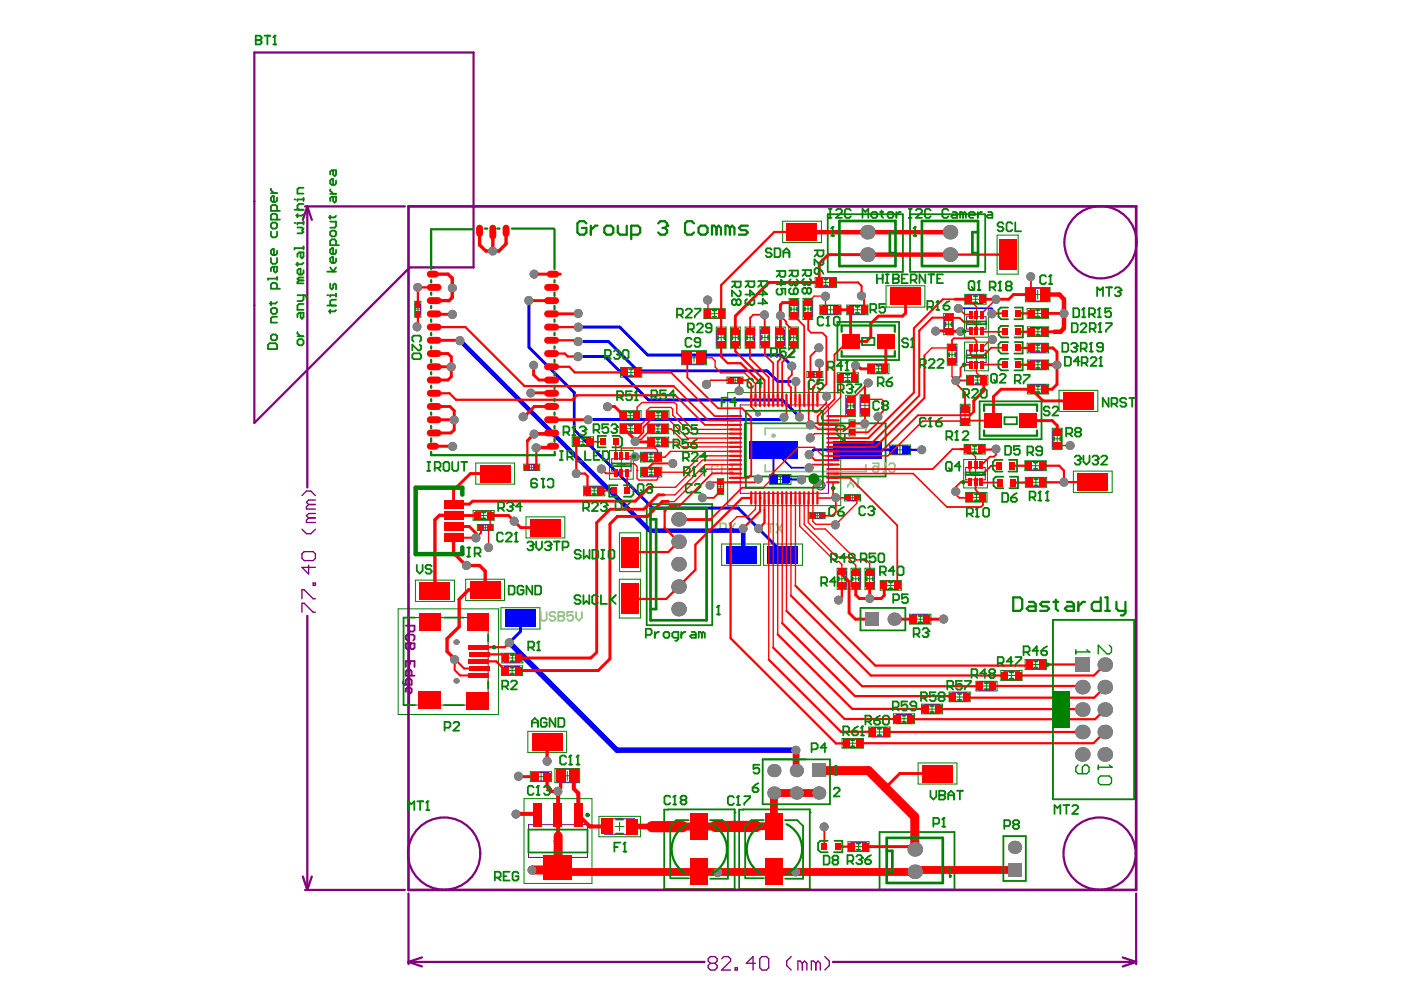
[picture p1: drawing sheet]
<svg xmlns="http://www.w3.org/2000/svg" width="289mm" height="203mm" viewBox="0 0 289 203" stroke-linecap="round" stroke-linejoin="round" font-family="sans-serif">
<g fill="none" stroke="#008000" stroke-width=".21">
<path d="M86.2 63.2v1.1M86.8 62.2v3.2M142.2 73.8h1.9M146.5 64.7h1.7M108 95.8h3.3v1.2h-3.3zM109.1 96.4h1.1M109.6 95.8v1.2M119.4 91.1h1.7M127.2 95.9h1.9M127.8 84.7v2M132.1 96.4v2M132.2 84.7v2"/>
<path d="M133.6 84.7v2M134.3 96.5v1.8M134.8 91.2h1.8M134.8 88.5h1.8M134.9 85.8h1.7M135.7 84.9v1.7M136.5 96.4v2M137.9 84.7v2M98.4 108.2v1.3M100.1 108.3v1.1M101.7 108.2v1.3M120.4 100.3v2"/>
<path d="M124.7 100.3v2M103.4 137.4v1.9M104.7 138.3h1.7M104.8 135.7h1.7M105.6 137.5v1.7M101.8 147.4h1M109.4 159.2v2M113.8 159.2v2M114.4 158.6v2.9M117 159.1v1.9M119.5 158.6v2.9M116.1 160h1.8"/>
<path d="M126.8 170.5h1.9M127.8 169.6v1.8"/>
</g>
<path d="M137.9 167h-.1M151.5 183.4h.1" fill="none" stroke="#008000" stroke-width=".37"/>
<circle cx="151.5" cy="167.6" r=".19" fill="#008000"/>
<g fill="none" stroke="#008000" stroke-width=".37">
<path d="M186.2 44.2v11.9M187.7 44.2v11.9M203.2 44.2v11.9M172.7 66.4v7.9M153.6 87.4v10.9M182.6 87.4v10.9M202 82.8v7.8M214.8 82.8v7.8M133.4 104v25M146.9 104v25M137.8 167h-.8v16.4M151.5 167v16.4"/>
<path d="M153.3 167h-.9v16.4M181.4 171.6v11.9M196.8 171.6v11.9M167 183.4h.1"/>
</g>
<g fill="none" stroke="#008000" stroke-width=".21">
<path d="M161.4 45.6v4.4M168.1 57.2v2.1M169.4 45.6v4.4M170.3 57.4v1.7M172.5 57.2v2.1M182.7 59v4.4M190.7 59v4.4M205.6 48.5v8.1M210 48.5v8.1M214 59.9v1.8M216.5 59.3v2.9M85.6 63.8h1.1"/>
<path d="M86.8 62.2h-1.3v3.2h1.3M128 75.8h4.4v2h-4.4zM130.1 75.9v1.8M140.6 72.3h5.1v3h-5.1zM143.1 72.9v1.8M145.2 65.7v-2h4.4v2M147.3 63.8v1.8M147.7 67.5h2v4.3h-2zM147.8 69.7h1.8M148.7 68.8v1.7M149.9 77.8h3.3v1.3h-3.3zM150.7 67.5h2v4.3h-2z"/>
<path d="M150.8 69.7h1.7M151 78.4h1.2M151.6 77.9v1.1M151.6 68.8v1.7M153.7 67.5h2v4.3h-2zM153.8 69.7h1.8M154.7 68.8v1.7M156.7 67.4h2v4.4h-2zM156.9 69.6h1.7M157.7 68.8v1.7M159.9 67.5h2v4.3h-2zM160.1 69.7h1.7"/>
<path d="M160.9 68.8v1.7M162.7 67.5v4.3M162.7 61.6v4.3M163.7 68.8v1.7M163.8 62.9v1.8M164.6 67.5v4.3M164.7 61.6v4.3M165.6 61.6v4.3M166.4 76.6v1.3M166.6 62.9v1.7M167.5 77.3h1.1M167.6 61.6v4.3"/>
<path d="M168 76.7v1.1M169.1 62.9v2M169.7 76.6v1.3M171.3 63v1.8M172.6 76.9v2M173.4 62.9v2M174.6 62.9v2M174.8 77.1v1.7M175.9 63.9h1.8M176.8 63v1.8M177 76.9v2M178.9 75.1v2"/>
<path d="M179 62.9v2M181.2 75.2v1.8M183.3 75.1v2M194.6 64.7v4.3M194.8 66.9h1.7M195.4 71v4.3M195.6 66v1.8M196.3 72.3v1.7M197.3 71v4.3M198.9 63.6v6M198.9 70.6v5.9M199 60.7v2.1"/>
<path d="M199.3 77.4v2M200.4 73.5h1.9M200.4 66.6h1.9M200.7 78.4h1.7M201.2 60.9v1.7M201.4 65.7v1.8M201.4 72.6v1.9M201.6 77.5v1.8M203.4 60.7v2.1M203.7 77.4v2M203.8 63.6v6M203.8 70.6v5.9"/>
<path d="M211.8 63.6v2.1M211.8 70.8v2M211.9 67.4v2M211.9 74.3v2M211.9 79.3v2M213.1 60.8h1.8M213.2 71.8h1.7M213.2 64.7h1.7M213.2 75.3h1.7M213.2 68.4h1.7M214 63.8v1.7M214 70.9v1.8"/>
<path d="M214 67.6v1.7M214 74.4v1.7M214 79.4v1.7M216.2 63.6v2.1M216.2 70.8v2M216.3 67.4v2M216.3 74.3v2M216.3 79.3v2M98.1 95.5h8v4.4h-8zM118 90.1h4.4v2h-4.4zM120.2 90.2v1.8M125.7 98.9v-6h4.9v6"/>
<path d="M127.8 84.7h4.4M127.8 86.7h4.4M127.9 87.4h4.4v2h-4.4zM128.1 95v1.8M129.2 85.8h1.7M129.2 88.4h1.7M130 84.9v1.7M132.1 95.3v-2h4.3v2M132.1 98.4h4.4M132.1 96.4h4.4M133.4 94.3h1.7M133.4 97.4h1.8"/>
<path d="M133.5 87.5h4.4v2h-4.4zM133.5 90.2h4.4v2h-4.4zM133.6 84.7h4.3M133.6 86.7h4.3M134.2 93.4v1.8M135.7 87.6v1.7M135.7 90.3v1.7M147.9 98.8h1.3v3.2h-1.3zM148.6 99.9v1M150.1 81v23.3M158.7 97.9v2M160.1 98.9h1.7"/>
<path d="M160.8 92.7h1.9M160.9 98v1.8M161.7 91.8v1.8M163.1 97.9v2M173.4 81v23.3M174.5 83.7h1.8M175.1 86.6h1.2v3.3h-1.2zM175.2 88.3h1.1M175.4 82.9v1.7M175.7 87.7v1.2M176.4 81.5v4.4M177.4 81.5v4.3"/>
<path d="M178.4 82.8v1.7M179.4 81.5v4.3M183.4 91.8v2M185.6 92v1.7M187.8 91.8v2M198 83.4h2v4.4h-2zM198.2 85.6h1.7M198.7 94.8v5.9M198.8 91.7v2M199 84.7v1.8M201 91.8v1.7M201.2 96.8v1.8"/>
<path d="M203.2 91.7v2M203.6 94.8v5.9M212.7 96.1h1.7M212.8 99.5h1.7M213.2 80.3h1.7M213.5 95.2v1.8M213.6 98.6v1.8M215.8 95.1v2M215.9 98.5v2M217 88.3v4.4M218 89.6v1.8M218.4 80.5v4.4"/>
<path d="M219 88.3v4.4M221.4 97.2v4.4M226.4 80.5v4.4M229.4 97.2v4.4M85.7 119.7h8v4.4h-8zM97.6 105.3h4.3v2h-4.3zM98.4 108.2h3.3M98.4 109.5h3.3M99.6 108.8h1.1M99.7 105.5v1.7M104 119.5h-8v4.4h8M108.5 106.6v4.4"/>
<path d="M116.5 106.6v4.4M121.7 101.3h1.7M122.5 100.4v1.7M127.7 119.5h4.4v8h-4.4zM127.8 109.9h4.3v8h-4.3zM148 100.4h1.1M148.8 112.2v4.4M156.8 112.2v4.4M157.5 112.2v4.4M165.5 112.2v4.4M166.9 105.7v1.3M168 106.4h1.1"/>
<path d="M168.5 105.8v1.1M170.1 105.7v1.3M172.6 117.2v4.4M173.6 118.5v1.8M174.2 102v1.3M174.6 117.2v4.4M175.3 102.7h1M175.5 117.2h2v4.4h-2zM175.7 119.4h1.7M175.8 102.1v1.1M176.5 118.5v1.8M177.5 102v1.3"/>
<path d="M178.4 117.2h2v4.4h-2zM178.5 119.4h1.7M179.4 118.5v1.8M181.5 119.8v2M183.7 119.9v1.7M185.9 119.8v2M199.2 101.6v2M200.5 102.6h1.7M201.4 101.7v1.8M203.5 101.6v2M82.1 125.6v21.8M102.8 125.6v21.8"/>
<path d="M103.3 125.4v4.4M103.4 137.4h4.4v1.9h-4.4M105.7 134.9v1.7M107.8 134.8h-4.3v2h4.3M111.3 125.4v4.4M182.8 120.8h1.7M187.6 126.7v2M189.8 126.9v1.7M192 126.7v2M206.4 138.3v2.1M208.6 138.5v1.7M210.8 138.3v2.1"/>
<path d="M212.8 137.1h1.7M213.6 136.2v1.8M215.8 136.1v2M108.9 150.9v4.3M111.6 159.3v1.8M114.4 158.6h5.1M116.9 150.9v4.3M173.7 152.4v1.9M175 153.3h1.7M175.8 152.5v1.7M179.2 150v2M181.4 150.1v1.8"/>
<path d="M183.6 150v2M184.3 147.3v2M186.4 147.4v1.8M188.6 147.3v2M189.3 157.4v4.3M190 145.3v2M192.2 145.4v1.7M194.4 145.3v2M195.7 142.8v2M197 143.8h1.8M197.3 157.4v4.3M197.9 142.9v1.7"/>
<path d="M200.1 142.8v2M201.3 140.5v2M203.5 140.7v1.7M205.6 140.5v2M108.1 164.8v17.4M110.7 160.2h1.7M114.2 173.5h1.8M114.4 161.5h5.1M115.1 172.6v1.8M122.1 164.8v17.4M123.5 168.4v4.2M132.1 168.4v4.2"/>
<path d="M174.9 173.6v2.1M176.2 174.7h1.7M177 173.8v1.7M179.2 173.6v2.1"/>
</g>
<circle cx="167" cy="167.6" r=".19" fill="#008000"/>
<g fill="none" stroke="#008000" stroke-width=".37">
<path d="M186.2 44.2h-15.5v11.9h15.5M187.7 56.1h15.5M187.7 44.2h15.5M172.7 66.4h12.7v7.9h-12.7M153.6 98.3h29M153.6 87.3h29.1M202 90.6h12.8M202 82.8h12.8M133.4 104h13.5M133.4 129h13.5M137.9 167h13.6M153.3 167h13.7v16.4"/>
<path d="M181.4 171.6h15.4M137 183.4h14.5M152.4 183.4h14.6M181.4 183.5h15.4"/>
</g>
<g fill="none" stroke="#008000" stroke-width=".21">
<path d="M161.4 50h8M161.4 45.6h8M168.1 59.3h4.4M168.1 57.2h4.4M169.5 58.3h1.7M182.7 59h8M205.6 56.6h4.4M205.6 48.5h4.4M216.5 59.3h-5v2.9h5M129.3 76.8h1.7M145.2 65.7h4.4M162.7 71.8h1.9"/>
<path d="M162.7 67.5h1.9M162.7 65.9h2M162.7 61.6h2M162.8 69.7h1.7M162.9 63.8h1.7M165.6 65.9h2M165.6 61.6h2M165.8 63.7h1.7M166.4 77.9h3.3M166.4 76.6h3.3M169.1 64.9h4.3M169.1 62.9h4.3"/>
<path d="M170.4 63.9h1.7M172.6 78.9h4.4M172.6 76.9h4.4M173.9 77.9h1.8M174.6 64.9h4.4M174.6 62.9h4.4M178.9 77.1h4.4M178.9 75.1h4.4M180.3 76.1h1.7M182.7 63.4h8M194.6 64.7h2v4.3h-2M195.4 75.3h1.9"/>
<path d="M195.4 71h1.9M195.5 73.2h1.7M198.9 76.5h4.9M198.9 69.6h4.9M198.9 70.6h4.9M198.9 63.6h4.9M199 62.8h4.4M199 60.7h4.4M199.3 79.4h4.4M199.3 77.4h4.4M200.3 61.7h1.7M211.8 63.6h4.4"/>
<path d="M211.8 72.8h4.4M211.8 70.8h4.4M211.8 65.7h4.4M211.9 79.3h4.4M211.9 76.3h4.4M211.9 74.3h4.4M211.9 69.4h4.4M211.9 67.4h4.4M125.7 98.9h4.9M130 87.6v1.7M132.1 95.3h4.3M150.1 81h23.3"/>
<path d="M158.7 99.9h4.4M158.7 97.9h4.4M176.4 81.5h-2v4.4h2M177.4 85.8h2M177.4 81.5h2M177.5 83.6h1.7M183.4 93.8h4.4M183.4 91.8h4.4M184.7 92.8h1.8M198.7 94.8h4.9M198.8 91.7h4.4M198.8 93.7h4.4"/>
<path d="M200.1 92.7h1.8M200.3 97.7h1.8M211.9 81.3h4.4M215.8 95.1h-4.4v2h4.4M215.9 98.5h-4.4v2h4.4M217 92.7h2M217 88.3h2M217.1 90.5h1.8M218.4 84.9h8M218.4 80.5h8M221.4 97.2h8M98.9 106.3h1.7"/>
<path d="M104 119.5v4.4M108.5 111h8M108.5 106.6h8M120.4 100.3h4.3M120.4 102.3h4.3M148.8 116.6h8M148.8 112.2h8M150.1 104.3h23.3M157.5 116.6h8M157.5 112.2h8M166.9 107h3.2M166.9 105.7h3.2"/>
<path d="M172.6 117.2h2M172.8 119.4h1.7M174.2 103.3h3.3M174.2 102h3.3M181.5 119.8h4.4M198.7 100.7h4.9M199.2 103.6h4.3M199.2 101.6h4.3M221.4 101.6h8M82.1 125.6h20.7M103.3 129.8h8M103.3 125.4h8"/>
<path d="M107.8 134.8v2M172.6 121.6h2M181.5 121.8h4.4M187.6 128.7h4.4M187.6 126.7h4.4M188.9 127.7h1.7M206.4 138.3h4.4M207.7 139.3h1.8M215.8 136.1h-4.4v2h4.4M82.1 147.4h19.7M108.9 155.2h8M108.9 150.9h8"/>
<path d="M109.4 159.2h4.4M173.7 152.4h4.4v1.9h-4.4M179.2 152h4.4M179.2 150h4.4M180.5 151h1.7M184.3 147.3h4.3M184.3 149.3h4.3M185.6 148.3h1.7M189.3 157.4h8M190 147.3h4.4M190 145.3h4.4M191.3 146.3h1.8"/>
<path d="M195.7 144.8h4.4M195.7 142.8h4.4M201.3 142.5h4.3M201.3 140.5h4.3M202.6 141.5h1.7M206.4 140.4h4.4M108.1 164.8h14M109.4 161.2h4.4M123.5 172.6h8.6M123.5 168.4h8.6M174.9 173.6h4.3M174.9 175.7h4.3"/>
<path d="M189.3 161.7h8M108.1 182.2h14"/>
</g>
<g fill="none" stroke="#800080" stroke-width=".21">
<path d="M168.8 57.4h3.1v1.7h-3.1zM212 59.5h4v2.6h-4zM85.6 62.8h1.1v2h-1.1zM128.6 75.9h3.1v1.8h-3.1zM141.1 72.5h4v2.6h-4zM145.8 63.8h3.1v1.8h-3.1zM147.8 68.1h1.8v3.1h-1.8zM150.6 77.9h2v1.1h-2zM150.8 68.1h1.7v3.1h-1.7zM153.8 68.1h1.8v3.1h-1.8zM156.9 68.1h1.7v3.1h-1.7zM160.1 68.1h1.7v3.1h-1.7z"/>
<path d="M162.8 68.1h1.7v3.1h-1.7zM162.9 62.2h1.7v3.1h-1.7zM165.8 62.2h1.7v3.1h-1.7zM167 76.7h2v1.1h-2zM169.7 63h3.2v1.8h-3.2zM173.2 77.1h3.1v1.7h-3.1zM175.3 63h3.1v1.8h-3.1zM179.6 75.2h3.1v1.8h-3.1zM194.8 65.3h1.7v3.1h-1.7zM195.5 71.6h1.7v3.1h-1.7zM199.3 65.3h4.1v2.6h-4.1zM199.3 72.2h4.1v2.6h-4.1z"/>
<path d="M199.6 60.9h3.1v1.7h-3.1zM200 77.5h3.1v1.8h-3.1zM212.5 63.8h3.1v1.7h-3.1zM212.5 70.9h3.1v1.8h-3.1zM212.5 67.6h3.1v1.7h-3.1zM212.5 74.4h3.1v1.7h-3.1zM212.5 79.4h3.1v1.7h-3.1zM108.7 95.8h2v1.2h-2zM118.7 90.2h3.1v1.8h-3.1zM126.2 94.6h3.9v2.6h-3.9zM128.5 84.9h3.1v1.7h-3.1zM128.5 87.6h3.1v1.7h-3.1z"/>
<path d="M132.7 93.4h3.1v1.8h-3.1zM132.7 96.5h3.1v1.8h-3.1zM134.2 90.3h3.1v1.7h-3.1zM134.2 87.6h3.1v1.7h-3.1zM134.2 84.9h3.1v1.7h-3.1zM148 99.4h1.1v2h-1.1zM152.7 83.5h18.1v18.3h-18.1zM159.3 98h3.2v1.8h-3.2zM174.5 82.2h1.8v3.1h-1.8zM175.2 87.3h1.1v2h-1.1zM177.5 82.1h1.7v3.1h-1.7zM184 92h3.2v1.7h-3.2z"/>
<path d="M198.2 84h1.7v3.2h-1.7zM199.2 96.4h4v2.6h-4zM199.4 91.8h3.1v1.7h-3.1zM212 95.2h3.1v1.8h-3.1zM212.1 98.6h3.1v1.8h-3.1zM217.1 89h1.8v3h-1.8zM98.2 105.5h3.1v1.7h-3.1zM99.1 108.3h2v1.1h-2zM121 100.4h3.1v1.7h-3.1zM167.5 105.8h2v1.1h-2zM172.8 117.9h1.7v3h-1.7zM174.8 102.1h2v1.1h-2z"/>
<path d="M175.7 117.9h1.7v3h-1.7zM178.5 117.9h1.7v3h-1.7zM182.1 119.9h3.1v1.7h-3.1zM199.8 101.7h3.1v1.8h-3.1zM83.2 127.4h17.5v18.1h-17.5zM84.5 127.4v18.1M104 137.5h3.1v1.7h-3.1zM104.1 134.9h3.1v1.7h-3.1zM188.2 126.9h3.1v1.7h-3.1zM207.1 138.5h3.1v1.7h-3.1zM212.1 136.2h3.1v1.8h-3.1zM217.1 127.9h16.8v37h-16.8z"/>
<path d="M110 159.3h3.2v1.8h-3.2zM115 158.7h4v2.7h-4zM174.3 152.5h3.1v1.7h-3.1zM179.8 150.1h3.1v1.8h-3.1zM184.9 147.4h3.1v1.8h-3.1zM190.6 145.4h3.1v1.7h-3.1zM196.3 142.9h3.1v1.7h-3.1zM201.9 140.7h3.1v1.7h-3.1zM109 170.1h12.2v6.8h-12.2zM124.7 168.9h6.1v3.2h-6.1zM175.5 173.8h3.1v1.7h-3.1z"/>
<circle cx="169.2" cy="100.1" r=".93"/>
</g>
<g fill="none" stroke="#800080" stroke-width=".46">
<path d="M62.9 42.6h20.6M63.4 42.6l.9 2.8M63.4 42.6l-.9 2.8M63.4 42.6v58M63.4 127v56.6M62.5 180.8l.9 2.8M62.9 183.6h20.6M64.3 180.8l-.9 2.8M84.2 184.3v14.6M84.2 198.4l2.8 1M84.2 198.4h61.1M87 197.5l-2.8 .9"/>
<path d="M171.8 198.4h62.5M231.5 197.5l2.8 .9M234.3 184.3v14.6M234.3 198.4l-2.8 1"/>
</g>
<path d="M83.7 129.1h1.8v.9l-.3 .3h-.6l-.3-.3v-.9M84 132.1l-.3-.3v-.6l.3-.3h1.2l.3 .3v.6l-.3 .3M84.6 132.7v1l-.3 .2h-.3l-.3-.2v-1h1.8" fill="none" stroke="#800080" stroke-width=".37"/>
<circle cx="84.6" cy="132.7" r=".19" fill="#800080"/>
<path d="M83.7 137.6v-1.2h1.8v1.2M84.6 132.7v1l.3 .2h.3l.3-.2v-1M84.6 136.4v.6M84.9 139.4v-.9l-.3-.3h-.6l-.3 .3v.9h1.8M83.1 140.6v.3l.3 .3h1.5v-.9l-.3-.3h-.6l-.3 .3v.9M84.3 141.8v1.2h.3l.3-.3v-.6l-.3-.3h-.6l-.3 .3v.6" fill="none" stroke="#800080" stroke-width=".37"/>
<g fill="none" stroke="#800080" stroke-width=".28">
<path d="M62.3 109.2l.9 .9h.9l.9-.9M62.3 102.2l.9-.9h.9l.9 .9M62.7 113.8h1.9l.4 .5v.9l-.4 .5h-1.9l-.4-.5v-.9zM63.7 116.6v1.8l-1.4-1.4h2.7M63.7 106.9l-.5 .4v.5h1.8M63.7 104.1l-.5 .4v.5h1.8M63.7 106.9h1.3M63.7 104.1h1.3M65 105.9h-1.3l-.5 .5 .5 .5M65 103.2h-1.3l-.5 .4 .5 .5M62.3 123.5v-1.8h.4l1.9 1.8h.4M62.3 126.3v-1.9h.4l1.9 1.9h.4"/>
<path d="M64.6 120.3h.4v.4h-.4zM146.5 198.7l-.5-.4v-.5l.5-.5h.9l.5 .5v.5l-.5 .4M146.5 198.7l-.5 .5v.4l.5 .5h.9l.5-.5v-.4l-.5-.5M146.5 198.7h.9M148.8 197.8l.5-.5h.9l.5 .5v.5l-1.9 1.8h1.9M151.6 199.6h.5v.5h-.5zM155.8 198.7h-1.9l1.4-1.4v2.8M157.1 197.3h1l.4 .5v1.8l-.4 .5h-1l-.4-.5v-1.8zM163.2 197.3l-1 1v.9l1 .9M165.5 198.7l-.5-.4h-.5v1.8M165.5 198.7v1.4M165.5 198.7l.4-.4 .5 .4v1.4"/>
<path d="M168.3 198.7l-.5-.4h-.5v1.8M168.3 198.7v1.4M168.3 198.7l.4-.4 .5 .4v1.4M170.1 197.3l.9 1v.9l-.9 .9"/>
</g>
<g fill="none" stroke="#800080" stroke-width=".46">
<path d="M52.5 10.8h45.2v44.4h-13.2l-32 32z"/>
<circle cx="227" cy="50" r="7.5"/>
<circle cx="91.6" cy="176.1" r="7.5"/>
<circle cx="226.8" cy="176.1" r="7.5"/>
</g>
<path d="M84.2 42.6h150.1v141h-150.1z" fill="none" stroke="#800080" stroke-width=".56"/>
<path d="M157.8 89.7v-1.4h20.8v1.4M157.8 95.9v1.4h20.8v-1.4M175.4 99.5l-.6 .6v.4M175.4 99.5l.6 .6v.4M175.4 98.6v.9M176.6 98.6h.6M176.9 98.6v1.9" fill="none" stroke="#c0c073" stroke-width=".37"/>
<circle cx="176.9" cy="100.5" r=".19" fill="#c0c073"/>
<path d="M176.6 100.1l.3 .4M111.5 126.2v1.5l.3 .4h.6l.3-.4v-1.5M114.5 126.5l-.2-.3h-.6l-.4 .3v.4l.4 .2h.6l.2 .4v.2l-.2 .4h-.6l-.4-.4M115.1 126.2v1.9h1l.3-.4v-.2l-.3-.4h-1" fill="none" stroke="#c0c073" stroke-width=".37"/>
<circle cx="115.1" cy="127.1" r=".19" fill="#c0c073"/>
<path d="M148 96.2l-.3-.3h-.6l-.3 .3v1.2l.3 .3h.6l.3-.3M148.6 95.9h.6M148.9 95.9v1.8M115.1 126.2h1l.3 .3v.4l-.3 .2h-1M118.2 126.2h-1.2v.9l.6-.2h.3l.3 .2v.6l-.3 .4h-.6l-.3-.4M118.8 126.2v1.3l.6 .6 .6-.6v-1.3" fill="none" stroke="#c0c073" stroke-width=".37"/>
<circle cx="148.9" cy="97.7" r=".19" fill="#c0c073"/>
<g fill="none" stroke="#c0c073" stroke-width=".37">
<path d="M148.6 97.4l.3 .3M151 95.9v1.8l-.9-.9h1.2M182.1 97.4h.6M182.5 95.6v1.8M183.3 95.9l.4-.3h.6l.2 .3v1.2l-.2 .3h-.6l-.4-.3M148.5 109.2h1l.2-.3v-.6l-.2-.3h-1v1.8M149.1 109.2l.6 .6M150.3 108l1.3 1.8M151.6 108l-1.3 1.8M158.3 108.1h1.2M158.9 108.1v1.8M160.1 108.1l1.2 1.8"/>
<path d="M161.3 108.1l-1.2 1.8"/>
</g>
<circle cx="182.5" cy="95.6" r=".19" fill="#c0c073"/>
<path d="M180 95.6h1.2v.9l-.6-.3h-.3l-.3 .3v.6l.3 .3h.6l.3-.3M182.5 95.6l.2 .3" fill="none" stroke="#c0c073" stroke-width=".37"/>
<circle cx="159.5" cy="89.9" r=".23" fill="none" stroke="#c0c073" stroke-width=".46"/>
<path d="M161.7 86.1l-.5 .4M153.3 109l-.3 .3" fill="none" stroke="#00f" stroke-width=".6"/>
<path d="M161.4 114.1v.3" fill="none" stroke="#00f" stroke-width=".28"/>
<circle cx="176.8" cy="92.8" r=".28" fill="#00f"/>
<path d="M197.7 63.6h6.8l.2 .1-.1 1" fill="none" stroke="#00f" stroke-width=".32"/>
<path d="M109.1 62v9.6l9.3 9.4v7.7l16.2 16.1h17.6l9.2 9.3M119.2 73.5h5.5l9 9h27.7l3.5 3.5M119.3 70.4h6.2l6 6.1h26.7l2.2 2.2h3.8M119.3 67.5h8.5l5.8 5.8h27.5l2.2 2.2M121.3 86.5h39.9M153.3 114l-.5 .4M107.3 127.5v2.8l-2.2 2.2" fill="none" stroke="#00f" stroke-width=".6"/>
<path d="M94.9 70.3l38.9 39M134 109.5h19.2M153.3 109v5" fill="none" stroke="#00f" stroke-width=".93"/>
<path d="M166.9 96.5h-3.7l-3.7-3.7v6" fill="none" stroke="#00f" stroke-width=".37"/>
<path d="M184.3 92.8h-16.5l-.9 1" fill="none" stroke="#00f" stroke-width=".56"/>
<path d="M162.2 98.9h3.1M186.9 92.8h3.2" fill="none" stroke="#00f" stroke-width=".46"/>
<path d="M105.1 132.5l22.1 22.3h37" fill="none" stroke="#00f" stroke-width="1.1"/>
<g fill="#808080">
<circle cx="218" cy="75.3" r=".94"/>
<circle cx="172.4" cy="102.6" r=".93"/>
<circle cx="148" cy="180" r=".95"/>
<circle cx="168.9" cy="71.7" r=".94"/>
<circle cx="86" cy="67.4" r=".94"/>
<circle cx="93.1" cy="75.7" r=".95"/>
<circle cx="164.1" cy="179.9" r=".93"/>
<circle cx="197.1" cy="101.4" r=".94"/>
<circle cx="190.1" cy="92.8" r=".93"/>
<circle cx="165.3" cy="99" r=".95"/>
<circle cx="166.9" cy="93.8" r=".94"/>
<circle cx="166.9" cy="96.5" r=".94"/>
<circle cx="170" cy="170.6" r=".93"/>
<circle cx="115" cy="163.3" r=".94"/>
<circle cx="112.8" cy="157.1" r=".94"/>
<circle cx="109.7" cy="179.5" r=".93"/>
<circle cx="169" cy="74.9" r=".94"/>
<circle cx="109.5" cy="81.1" r=".93"/>
<circle cx="170.5" cy="81.8" r=".94"/>
<circle cx="118.8" cy="97.7" r=".93"/>
<circle cx="131" cy="91.1" r=".95"/>
<circle cx="152.4" cy="80.6" r=".93"/>
<circle cx="146.4" cy="100.1" r=".93"/>
<circle cx="178.3" cy="87.4" r=".94"/>
<circle cx="168.6" cy="99.6" r=".95"/>
<circle cx="167.1" cy="90.3" r=".94"/>
<circle cx="131" cy="94.2" r=".94"/>
<circle cx="204.6" cy="70.1" r=".94"/>
<circle cx="205.4" cy="61.8" r=".94"/>
<circle cx="198.1" cy="68.4" r=".93"/>
<circle cx="205.4" cy="92.7" r=".93"/>
<circle cx="179.1" cy="79" r=".94"/>
<circle cx="181.1" cy="86" r=".93"/>
<circle cx="98.1" cy="111" r=".95"/>
<circle cx="156.4" cy="98.8" r=".94"/>
<circle cx="197.1" cy="78.5" r=".95"/>
<circle cx="219.4" cy="64.7" r=".94"/>
<circle cx="125.3" cy="83.9" r=".94"/>
<circle cx="170.2" cy="61.1" r=".94"/>
<circle cx="160.9" cy="65.1" r=".93"/>
<circle cx="172.9" cy="123.8" r=".93"/>
<circle cx="96.2" cy="116.6" r=".95"/>
<circle cx="172.3" cy="108.3" r=".94"/>
<circle cx="124" cy="96.8" r=".94"/>
<circle cx="204.6" cy="64.7" r=".94"/>
<circle cx="197.7" cy="63.6" r=".94"/>
<circle cx="145.7" cy="79.3" r=".95"/>
<circle cx="219.4" cy="99.5" r=".94"/>
<circle cx="156.5" cy="109.1" r=".93"/>
<circle cx="164.1" cy="154.8" r=".93"/>
<circle cx="220.7" cy="91.9" r=".94"/>
<circle cx="94.8" cy="70.3" r=".94"/>
<circle cx="109" cy="62" r=".94"/>
<circle cx="164.9" cy="86" r=".93"/>
<circle cx="119.2" cy="67.5" r=".95"/>
<circle cx="119.2" cy="70.5" r=".95"/>
<circle cx="119.2" cy="73.6" r=".95"/>
<circle cx="164.1" cy="78.7" r=".94"/>
<circle cx="163.3" cy="75.5" r=".94"/>
<circle cx="121.3" cy="86.6" r=".93"/>
<circle cx="161.7" cy="86.1" r=".93"/>
<circle cx="138.7" cy="95.6" r=".93"/>
<circle cx="179.4" cy="123.5" r=".93"/>
<circle cx="119.2" cy="64.7" r=".95"/>
<circle cx="110.1" cy="56.6" r=".93"/>
<circle cx="193" cy="68.3" r=".93"/>
<circle cx="157.6" cy="65" r=".94"/>
<circle cx="212.6" cy="57.1" r=".93"/>
<circle cx="176.4" cy="75.4" r=".93"/>
<circle cx="144.8" cy="102.7" r=".93"/>
<circle cx="167.1" cy="87.6" r=".94"/>
<circle cx="194.6" cy="127.7" r=".95"/>
<circle cx="100.8" cy="113" r=".93"/>
<circle cx="145.9" cy="61.9" r=".95"/>
<circle cx="86.1" cy="59.3" r=".93"/>
<circle cx="177.7" cy="61" r=".94"/>
<circle cx="101.6" cy="51.8" r=".94"/>
<circle cx="93.3" cy="59.4" r=".94"/>
<circle cx="93.7" cy="86.6" r=".94"/>
<circle cx="107.9" cy="86" r=".94"/>
<circle cx="110.1" cy="89.6" r=".93"/>
<circle cx="110.6" cy="92.4" r=".94"/>
<circle cx="93.3" cy="92.1" r=".94"/>
<circle cx="110.1" cy="75.3" r=".93"/>
<circle cx="93.3" cy="64.9" r=".95"/>
<circle cx="106" cy="107.5" r=".94"/>
<circle cx="105" cy="132.6" r=".94"/>
<circle cx="106.4" cy="167.9" r=".93"/>
<circle cx="106.9" cy="160.2" r=".94"/>
<circle cx="93.8" cy="136.1" r=".94"/>
<circle cx="153.3" cy="109" r=".93"/>
<circle cx="156.3" cy="85.4" r=".58"/>
<circle cx="168.9" cy="163.6" r="1.36"/>
<circle cx="209.2" cy="174.8" r="1.36"/>
<circle cx="164.2" cy="163.6" r="1.36"/>
<circle cx="159.6" cy="163.6" r="1.36"/>
<circle cx="178.9" cy="47.9" r="1.5"/>
<circle cx="178.9" cy="52.5" r="1.5"/>
<circle cx="188.7" cy="179.8" r="1.5"/>
<circle cx="195.9" cy="47.9" r="1.5"/>
<circle cx="195.9" cy="52.5" r="1.5"/>
<circle cx="223.2" cy="151" r="1.5"/>
<circle cx="223.2" cy="155.6" r="1.5"/>
<circle cx="223.2" cy="141.8" r="1.5"/>
<circle cx="164.2" cy="159" r="1.36"/>
<circle cx="159.6" cy="159" r="1.36"/>
<circle cx="188.7" cy="175.2" r="1.5"/>
<circle cx="223.2" cy="146.4" r="1.5"/>
<circle cx="94" cy="132.5" r=".56"/>
<circle cx="94" cy="140.5" r=".56"/>
<circle cx="139.9" cy="125.6" r="1.5"/>
<circle cx="139.9" cy="121" r="1.5"/>
<circle cx="139.9" cy="111.8" r="1.5"/>
<circle cx="139.9" cy="107.1" r="1.5"/>
<circle cx="227.8" cy="151" r="1.5"/>
<circle cx="227.8" cy="155.6" r="1.5"/>
<circle cx="227.8" cy="137.1" r="1.5"/>
<circle cx="227.8" cy="141.8" r="1.5"/>
<circle cx="184.4" cy="127.7" r="1.36"/>
<circle cx="139.9" cy="116.4" r="1.5"/>
<circle cx="227.8" cy="146.4" r="1.5"/>
</g>
<g fill="#808080">
<path d="M167.5 157.6h2.7v2.7h-2.7z" fill-rule="evenodd"/>
<path d="M178.4 126.4h2.8v2.7h-2.8z" fill-rule="evenodd"/>
<path d="M207.9 178.1h2.7v2.7h-2.7z" fill-rule="evenodd"/>
<path d="M221.7 135.6h3v3h-3z" fill-rule="evenodd"/>
</g>
<g fill="#00f">
<path d="M183.6 92h1.5v1.6h-1.5z" fill-rule="evenodd"/>
<path d="M186.2 92h1.4v1.6h-1.4z" fill-rule="evenodd"/>
<path d="M161.4 98.1h1.5v1.6h-1.5z" fill-rule="evenodd"/>
<path d="M154.5 91h10v3.6h-10z" fill-rule="evenodd"/>
<path d="M158.9 98.1h1.5v1.6h-1.5z" fill-rule="evenodd"/>
<path d="M171.8 91h10v3.6h-10z" fill-rule="evenodd"/>
<path d="M158.3 112.6h6.3v3.7h-6.3z" fill-rule="evenodd"/>
<path d="M104.1 125.7h6.4v3.7h-6.4z" fill-rule="evenodd"/>
<path d="M149.7 112.6h6.3v3.7h-6.3z" fill-rule="evenodd"/>
</g>
<path d="M89.5 81.1h3.2" fill="none" stroke="#f00" stroke-width=".46"/>
<path d="M93.8 138.2l1.1 1.1" fill="none" stroke="#f00" stroke-width=".42"/>
<circle cx="93.4" cy="92" r=".3" fill="#f00"/>
<path d="M110.1 77.3l1.1 1.1M93.7 84.7v1.9M113.7 81l.1 .1M114 92l-.2 .3" fill="none" stroke="#f00" stroke-width=".6"/>
<path d="M101.1 108.8l-.3 .3M106.9 160.1l.1 .1" fill="none" stroke="#f00" stroke-width=".28"/>
<path d="M110.1 89.5l-1.3 1.4" fill="none" stroke="#f00" stroke-width=".65"/>
<path d="M112.8 162.3l1 1" fill="none" stroke="#f00" stroke-width=".69"/>
<path d="M113.8 89.3l-.2 .2" fill="none" stroke="#f00" stroke-width=".42"/>
<circle cx="114" cy="56.6" r=".3" fill="#f00"/>
<path d="M151.6 71v1.5M120.6 97.7l.6 .5M138.2 104.3h1.3M139.2 116.4h.7M156.7 105.1v.4M157.7 107.9l-1.2 1.2" fill="none" stroke="#f00" stroke-width=".46"/>
<path d="M152.5 78.4h1.6l.8 .9v.7M124 96.7l1 .9M132.7 88.1v1.1M134.4 85.8v.6M149.3 86.7h2M154.9 97.9l-.6 .7M139.5 104.3h.7M157.7 103.2v2" fill="none" stroke="#f00" stroke-width=".37"/>
<path d="M146.6 78.4l-.9 .9M130.9 90.7h1.3M132.7 89.2l-1.4 1.5M135.6 94.3h1.5M147 99.5l-.5 .6M129.3 101.2l.1 .1" fill="none" stroke="#f00" stroke-width=".32"/>
<g fill="none" stroke="#f00" stroke-width=".28">
<path d="M146.9 73.8l.6 .7v1.2M148.7 68.3h.1M152.5 78.4v.1M154.7 71l-.1 .1M154.9 80h.1M128.2 92.4l-.1 1.8M128.4 95.7l-.3 .2v1.7M130.8 95.7l.6 .5v2.5M131.4 97h.1M133.3 84.7v1.8M135.1 92.4l.5 .5v1.4M135.6 97.4v1.4"/>
<path d="M138.7 84.4v1.3M139.1 83l.5 .5M151.2 97.6l.1 .1M158.7 99.3l-1.3 1.3M137.8 103.4l1.3 .1M152 106.6l-1.3 1.3M153.3 109h.1"/>
</g>
<path d="M128.7 88.4h.1M130.9 90.7l.5 .5M132.7 94.2l.2 .1M135.7 102.1h1.2" fill="none" stroke="#f00" stroke-width=".6"/>
<path d="M138.7 95.6h.1" fill="none" stroke="#f00" stroke-width=".42"/>
<circle cx="156.4" cy="85.4" r=".3" fill="#f00"/>
<path d="M161.4 62.4l-.5 .5v2.3M156.3 85.3l.1 .1M173.6 118v.5" fill="none" stroke="#f00" stroke-width=".6"/>
<path d="M160.9 74.1l-.5 .5M162.1 66.4v.4M162.6 78v1.4l.5 .5M167.2 68.6h2.4M168.9 77.3v1.3l-1.3 1.3M162.2 85.6l-.5 .5M167.6 84.6l.4 .4h.6M168.6 81v1.6M168.6 85.8v1.5l.4 .4" fill="none" stroke="#f00" stroke-width=".37"/>
<path d="M164.2 158.9v.1" fill="none" stroke="#f00" stroke-width=".42"/>
<path d="M168.8 77.1l.1 .2M166.8 85.3v1.2M171.8 99.5v2.5" fill="none" stroke="#f00" stroke-width=".32"/>
<g fill="none" stroke="#f00" stroke-width=".28">
<path d="M163.7 71v1.4M166.6 62.4h.1M167.9 61.1h2.3M170.2 63.6l-.2 .3M164.9 86h.1M167.9 92.3l1.8 1.7M168.6 99.5l-1 1M169.5 85.9v.5l.3 .3M170.4 81.6v1.6M167.6 107.6l.6 .6M168 109.1h2.2M172.2 108.2h.1"/>
<path d="M172.3 115.8h.7l.6 .6"/>
</g>
<path d="M173.6 123.1l-.6 .7" fill="none" stroke="#f00" stroke-width=".46"/>
<g fill="#f00">
<circle cx="171.8" cy="98.6" r=".19"/>
<circle cx="171.8" cy="92.2" r=".19"/>
<circle cx="172.2" cy="91.3" r=".19"/>
</g>
<path d="M176.1 77.8l.1 .1M176.4 75.3v.5l-.3 .3M176.8 75.3l.7 .8M175.1 126.4l1.3 1.3M176.5 122.7l.7 .8" fill="none" stroke="#f00" stroke-width=".6"/>
<path d="M175.5 63.9l-.1 .1M174.8 114.9l1.7 1.7" fill="none" stroke="#f00" stroke-width=".28"/>
<path d="M174.8 70.4h.6M175.4 85.1l-.7 .7" fill="none" stroke="#f00" stroke-width=".37"/>
<path d="M175.4 82.4h.3" fill="none" stroke="#f00" stroke-width=".32"/>
<path d="M177.7 59v2" fill="none" stroke="#f00" stroke-width=".42"/>
<g fill="#f00">
<circle cx="178.4" cy="174.7" r=".3"/>
<circle cx="179.4" cy="123.5" r=".3"/>
</g>
<path d="M178.7 115.5l.7 .8" fill="none" stroke="#f00" stroke-width=".28"/>
<path d="M178.6 91.3h1.3M178.8 92.2h1.8" fill="none" stroke="#f00" stroke-width=".42"/>
<path d="M178.4 84.9v2.5" fill="none" stroke="#f00" stroke-width=".37"/>
<circle cx="178.4" cy="87.4" r=".19" fill="#f00"/>
<g fill="none" stroke="#f00" stroke-width=".37">
<path d="M196.3 70.2v1.6M197.2 78.5h2.9M197.2 78.5v.6M198.1 77.6l-.9 .9M198.7 75.3l-.6 .6M200.5 73.5h2.2M200.9 69.8l.5 .5v1.5M201.4 67v1.4M204.4 71.7h2.8M181.1 85.8v1.3M200 99.5h-1.9l-1 1v1.5M200 96v1.7"/>
<path d="M201.2 99.5v1.5M204.4 96.1h1.6M205.4 92.6v1.2l-.4 .4M202.7 104.2l-.4 .4"/>
</g>
<path d="M179.1 79l-.7 .7M209.9 75.2l.1 .1M209.9 71.7l.1 .1M198.1 92.7h1.5" fill="none" stroke="#f00" stroke-width=".46"/>
<path d="M186.8 64.6l-.6 .6M182.3 120.8h.1M187.6 174.7l1 .9" fill="none" stroke="#f00" stroke-width=".6"/>
<path d="M201.4 63.3v1.6M204.3 70h.4M199 84.3h.1M202.3 92.7h.1M205.4 92.6l-.1 .1M194.6 127.7h.1" fill="none" stroke="#f00" stroke-width=".28"/>
<path d="M195.6 68.3l.1 .1M197.7 63.6l1.3 1.3M202.5 64.6v.3M205.4 64.7h-.8M199.1 86.8l-.1 .1M202.3 99.5h.1M204.7 86.8l.2 .1" fill="none" stroke="#f00" stroke-width=".32"/>
<path d="M200.8 66.4l.6 .6M205.4 64.7h1.8" fill="none" stroke="#f00" stroke-width=".42"/>
<path d="M209.2 179.4v.1" fill="none" stroke="#f00" stroke-width="1.6"/>
<circle cx="210" cy="68.4" r=".23" fill="#f00"/>
<g fill="none" stroke="#f00" stroke-width=".28">
<path d="M146 61.9v2.8M152.5 78.5v2.1M154.7 65.6h.1M212.6 60.7l.1 .1M219.4 64.7h.1M127 91.1v3M131.4 98.7l.4 .3M132.4 83l-1 1v1.8M133.3 86.5l-1.9 1.9M135.6 98.8l-.2 .2M138.4 84l.3 .4M139.6 83.5v1.7"/>
<path d="M139.6 91.2l1 1M100.8 109.1v3.8M101.1 106.3v2.5"/>
</g>
<path d="M110.1 75.3v2M151.6 65.2v3.1M215.4 75.3h2.6M215.4 68.4h2M217.1 71.8l.9 .8M93.7 86.6v2.1M93.5 101.1v2.9M98.2 110v.9M104.9 106.3l2.5 2.5M125.8 105.1l-2.7 2.7M125.8 135.9l-2.4 2.4" fill="none" stroke="#f00" stroke-width=".6"/>
<path d="M86.2 59.3v3.6M86.2 64.7v2.5M116.5 72.9l.6 .6M117.4 75.7l1.1 1.1M108.8 90.9v5.5M110.6 92.3v4.1M225.3 99.4v.1M137.1 105.4v3.5M139.9 111.8l-2.1 2.1M153 102.7h1.9M157.7 105.2v2.7M223.1 141.6l.1 .2" fill="none" stroke="#f00" stroke-width=".46"/>
<path d="M98.9 47.6v2.9M101.6 47.9v3.8M90.6 106.3l-.9 .9M93.5 106.3h.1M93.5 110.9v3.2M92.2 131.8v2.6M94.7 123.7v5.6M112.8 153v4" fill="none" stroke="#f00" stroke-width=".69"/>
<path d="M99.2 108.8v1.1l-1 1M95.7 137.9l-1.9-1.9v2.2" fill="none" stroke="#f00" stroke-width=".42"/>
<path d="M141.7 73.8v4.1M154.9 80v3.9M155.3 64.9l-.6 .7v2.7M156.7 102.7v2.4" fill="none" stroke="#f00" stroke-width=".37"/>
<circle cx="156.7" cy="102.7" r=".19" fill="#f00"/>
<g fill="none" stroke="#f00" stroke-width=".28">
<path d="M144.5 73.8h2.4M148.7 76.9h4.8M170.2 61.1v2.5M173.3 78.5v3.5M192.2 71.8l-1.6 1.5M195.6 65.5l.1 .1M196.3 74.6v3.1M201.4 75.3v1.6l1.5 1.5M128.2 92.4h6.9M128.4 95.7h2.4M132.4 83h6.7M137.1 88.5h1.3"/>
<path d="M140.6 92.2h10.7M141.2 91.3h10.1M141.7 90.4h9.6M142.6 89.5h8.7M142.9 88.6h8.4M144.4 94h6.9M144.8 94.9h6.5M145.4 95.8h5.9M145.8 96.8h5.5M158.7 98.3v1M164.6 92.3h3.3M168 89.5l-1.2 1.2"/>
<path d="M182.2 82.8v1.9M201.2 94.2v1.8M155.8 103.2v1.8M158.5 103.2v32.9M160.4 103.2v27.7M161.3 103.2v25.4M162.2 103.2v22.8M163.1 103.2v19.7M164 102.7v18.1M164.9 102.7v5.8M165.8 103.2v5M166.7 103.2v4.6l1.3 1.3"/>
<path d="M167.6 106.4v1.2M167.6 100.5v5.8M173.6 116.4v1.6M176.5 116.6v1.4M176.7 102.7v1.1M179.4 116.3v1.7"/>
</g>
<g fill="none" stroke="#f00" stroke-width=".37">
<path d="M212.6 57.1v3.6M154.6 71.1v2.9M156.7 78.9v3.3M157.7 78.4v3.8M157.7 64.9v3.3M157.7 71v2.2M158.5 77.8v4.4M160.4 74.6v7.6M160.9 65.2l1.2 1.2M160.9 71v3.1M161.3 74.7v7.5M163.1 79.9v2.7"/>
<path d="M163.8 65.2l2 2v15M164 78.8v3.8M166.7 65.3v2.7M166.8 78.8v6.5M167.6 79.9v4.7M169 74.9v2.3M169.6 68.6l.8 .9v9.7l-1.8 1.8M172.1 73.2v9.2M197.2 79.1l1.8 1.9v3.2M198.1 75.9v1.7M125 97.6h1.9M145.4 87.7h5.9"/>
<path d="M146 86.7h3.3M146.9 97.6h4.3M147.4 85.8h3.9M153 84.2l1.9 1.9v11.8M162.2 82.6v3M164.9 82.2v3.8M166.9 93.8l1.2 1.1M167.5 95.8l-.6 .7M170.4 83.2l-1.8 1.8M181.1 87.1l-2.1 2.1M172.4 102.7v3l-.8 .7M185 108.4v12.4"/>
<path d="M197.1 102l.7 .7h2.1M201.2 101l1.5 1.6v1.6M170 170.5v4.2"/>
</g>
<g fill="none" stroke="#f00" stroke-width=".6">
<path d="M110.1 56.6h5.5M168.9 54.4v3.9M89.5 64.7l3.8 .1M93.1 77.7l-.7 .7h-2.9M93.1 73.6v2.1h-3.6M111.2 78.4h2.6M113.8 64.7h5.1M160.9 65.2v3.1M175.4 64v6.4M176.1 76.1v1.7M181.2 65.2l-1.6 1.5v2.8l-.9 .9M182.7 70.4v5.5"/>
<path d="M186.8 61.1v3.5M197 61.7h2.8M202.9 78.4v2.2l-2.1 2.1v2.2M209 60.8l-1 .9M218 72.6v6.7l-1 1h-1.6M89.2 92h4.2M89.5 86.6h4.2M93.7 88.7l-.7 .6h-3.5M97 97.7h5.1M110.2 83.9l-2.1 2.1h-.2M113.8 86.6h7.4M126.8 83.9l1.9 1.9"/>
<path d="M128.7 88.4l2.2 2.3M131.4 91.2h3M206.5 80.3l-1.6 1.5v4.8M217 86.8l1 1v1.3M97.5 103.4l-.7 .6M123.1 107.8v26.8M125.8 108.1v27.8M125.8 105.1h7M133.9 100.5h.6M136.6 103.4h1.2M139.6 107.2h6.9M175.1 120v6.4"/>
<path d="M176.5 120.8v1.9M179.4 120.8v2.7M182.4 120.8v2"/>
</g>
<path d="M164.2 154.8v4.1" fill="none" stroke="#f00" stroke-width="1.4"/>
<path d="M146.6 78.4h4.1M121.6 91.1h2.7M129.3 97.6v3.5M129.3 94.2h3.4M134.3 88.5l-2.1 2.2M138.3 93.1l-1.2 1.2M147 99.5h1.6M166.8 86.5l.6 .7M167.5 87.3l1.3 1.3M171.8 102l.6 .6" fill="none" stroke="#f00" stroke-width=".32"/>
<g fill="none" stroke="#f00" stroke-width=".46">
<path d="M86.2 59.3h3.3M113.8 75.7h3.6M113.8 70.2h5.2M113.8 67.5h5.5M117.1 73.5h2.1M148.7 73.6l1.4 1.3h2.7M178.4 79.7v2.7M92.7 81.1l1.3 1.4M118.8 97.7h1.8M119 81.5l-.9 1M121.2 98.2v3.1M219.4 97.1v2.4"/>
<path d="M138.2 104.3l-1.1 1.1M143.4 112.4v5.1M150.7 107.9v23.8M98.8 136.4h3.5l1.9 1.9M98.8 135h4.7M105.1 132.5l-1 1h-5.3M129.9 123.5l7.5 .1M173.6 120.8v2.3"/>
</g>
<path d="M176.9 58.3l.8 .7M188.5 67.7v13.3M190.6 73.3v8.8M192.3 65.5l-2.7 2.7v13.4M197.9 65.6l.8 .8M138.7 95.6h-4.1l-1.7 1.8M95.7 137.9h3.1" fill="none" stroke="#f00" stroke-width=".42"/>
<path d="M219.4 61.7v6M140.8 170.5h.1" fill="none" stroke="#f00" stroke-width=".93"/>
<path d="M89.2 56.6h3.2l.9 .8M100.2 51.8h2.7M104.4 47.6v2.7M89.7 107.2v14.7M93.5 114.1l2.6 2.6h2.8M96.6 121.7h3.5M112.8 160.2v2.1M115.6 160v2.7l-.5 .6h-1.3" fill="none" stroke="#f00" stroke-width=".69"/>
<path d="M118.3 160v2.7l1 .9" fill="none" stroke="#f00" stroke-width=".83"/>
<path d="M110.1 89.5h3.5M110.6 92.3h3.2" fill="none" stroke="#f00" stroke-width=".74"/>
<path d="M130.4 170.5h4" fill="none" stroke="#f00" stroke-width="1.2"/>
<path d="M140.8 170.5h6.7M155.9 170.4h3.7M159.6 163.6h4.6" fill="none" stroke="#f00" stroke-width="1.6"/>
<path d="M155.9 170.4v.1" fill="none" stroke="#f00" stroke-width="2.3"/>
<circle cx="167.1" cy="87.6" r=".23" fill="#f00"/>
<g fill="none" stroke="#f00" stroke-width=".46">
<path d="M148.7 58.8v9.5M159.7 47.9h5.7M113.8 72.9h2.7M131.5 76.8h6.9M209.9 64.7h2.8M210 75.3h2.7M210 71.8h2.7M210 68.4h2.7M118.8 91.1v6.6M167.5 87.3l-.4 .3M200.8 84.9l-.7 .8M202.4 92.7h2.9"/>
<path d="M208.7 96.1h3.5M208.9 99.5h3.3M214.9 96.1h3.5l1 1M215 99.5h4.4M219.4 99.5h5.9M137.8 113.9h-7.9M143.4 117.5l-3.5 3.5M153 102.7l-9.6 9.7M103.5 135l.8 .7M215 137.1h8.2M172.4 153.4h2M173.4 151h6.6"/>
<path d="M172.7 174.7h3"/>
</g>
<g fill="none" stroke="#f00" stroke-width=".37">
<path d="M141.7 77.9l6.4 6.3h4.9M154.6 74l3.9 3.8M155.3 64.9h2.4M155.8 79.2v3M157.7 73.2l1.8 1.7v7.3M162.1 66.8l1.6 1.5M163.3 75.5v1.8l-.7 .7M163.7 72.4l-2.4 2.3M166.7 68l.5 .6M167.1 73.5v4.9M194.4 61.7h2.6M196.7 69.8l-.4 .4"/>
<path d="M198.7 75.3h1.5M202.6 75.2h4.6M134.4 86.4l-1.7 1.7M156.4 98.8l-.7 .7M171.8 98.6h3.5M171.8 92.2h7M171.8 93.1h10M171.8 90.4h7.3M171.8 85.8h2.9M172.2 91.3h6.4M175.7 89.2h3.3M178.4 87.4h-2.7l-1.2 1.2h-2.7"/>
<path d="M182.2 84.7l-1.1 1.1M189.3 85.7h8.7M198.1 92.7h-1.7l-4 4.1M199.1 86.8h5.6M202.4 99.5h3.8M204.4 96.1l-2 1.9h-2l-.4-.3M205 94.2h-.9l-1.8 1.8M148.6 101.3l-1.4 1.4h-2.4M169.5 106.4h2.1"/>
</g>
<g fill="none" stroke="#f00" stroke-width=".28">
<path d="M207.8 52.5h.1M147.5 75.7l1.2 1.2M167.1 78.4l-.3 .4M167.9 61.1l-1.3 1.3M192.2 71.8h4.1M196.3 77.7l.9 .8M200.2 78.4l-.1 .1M204.3 70l-1.8 1.8M131.8 99h3.6M138.4 84h-4.3l-.8 .7M144.4 94l-3.3 3.4M154.9 83.9l1 1.1"/>
<path d="M164.6 92.3l-5.9 6M169.7 94h13.4M169.8 86.7h2M178.4 82.4h3.4l.4 .4M199.6 92.7l1.6 1.5M218 91.9h2.7M155.8 105l-1.6 1.6M172.6 114.9h2.2M176.6 115.5h2.1M176.7 103.8l-4.4 4.4"/>
</g>
<g fill="none" stroke="#f00" stroke-width=".6">
<path d="M170.8 52.5h8.1M89.5 72.9h2.9l.7 .7M93.1 75.7v2M161.4 62.4h2.4M172.6 63.9h2.9M175.4 70.4h3.3M177.5 76.1h2.3M193 68.3h2.6M195.7 68.4h2.4M209 60.8h3.7M215.4 71.8h1.7M215.4 64.7h4"/>
<path d="M89.5 91.8l-.3 .2M89.5 83.9h3.3l.9 .8M110.2 83.9h3.6M125.3 83.9h1.5M206.5 80.3h6.2M215.1 82.7h7.3M96.8 108.6l1.4 1.4M101.1 106.3h3.8M135.7 102.1l-2.9 3M136.6 103.4l-3.1 3.1h-6.2l-1.5 1.6M173.6 118.5l1.5 1.5M123.1 134.6l-1.2 1.1"/>
<path d="M176.4 127.7h3.4M182.4 122.8l-.7 .7h-4.5M184.4 127.7h4M191.1 127.7h3.5M185.6 159.6h7.7"/>
</g>
<path d="M171.7 58.3h5.2M177.7 61l.5 .5v2.4M192.3 65.5h3.3M194.4 61.7l-5.9 6M195.7 65.6h2.2M198.7 66.4h2.1" fill="none" stroke="#f00" stroke-width=".42"/>
<path d="M114.5 179.5l.6-.6 1 1M188.7 175.6h-.1M188.9 179.4l-.1 .1" fill="none" stroke="#f00" stroke-width="1.9"/>
<path d="M178.4 79.7l-2.7 2.7M193 68.3h.1M199 64.9h1.2M202.6 68.4h4.6M172.5 102.7h2.4" fill="none" stroke="#f00" stroke-width=".32"/>
<path d="M215.4 60.8h3.1M219.4 67.7l-.7 .7h-1.3" fill="none" stroke="#f00" stroke-width=".93"/>
<path d="M93.3 57.4v4l-.7 .6h-3.1M98.9 50.5l1.3 1.3M104.4 50.3l-1.5 1.5M90.6 106.3h2.9M98.9 116.7l1.2 1.1v3.9M92.2 134.4l1.7 1.6" fill="none" stroke="#f00" stroke-width=".69"/>
<path d="M115.1 163.2v9.2M119.3 163.6v4.5l2.3 2.4" fill="none" stroke="#f00" stroke-width=".83"/>
<path d="M159.6 163.6v6.8M188.8 179.5l-.3 .4" fill="none" stroke="#f00" stroke-width="1.6"/>
<circle cx="200.2" cy="73.2" r=".16" fill="#f00"/>
<g fill="none" stroke="#f00" stroke-width=".37">
<path d="M138.4 76.8l9 9M138.9 79.6l7.1 7.1M168.9 71.7l-1.8 1.8M174.8 70.4l-2.7 2.8M196.7 69.8h4.2M200.2 71.8v1.4l.3 .3M204.4 71.7l-1.7 1.8M139.2 81.5l6.2 6.2M146.9 97.6l-6.7 6.7M148.6 99.5h7.1M151.7 98.6h2.6M167.5 95.8h4.3"/>
<path d="M168.1 94.9h3.7M169 87.7h2.8M171.8 96.8h20.6M172.1 82.4l-3.5 3.4M175.3 98.6l9.7 9.8M189.3 85.7l-7.5 7.4M157.4 100.6h-4.4l-6.5 6.6M195.3 104.6h7"/>
</g>
<path d="M198.1 68.4h2.1M205.4 61.7l-2.9 2.9M168.8 88.6h3M171.8 97.7h16.5l7 6.9M199 86.9h-8.7l-7.2 7.1M123.9 101.3h2.8M168.6 102.7h3.7" fill="none" stroke="#f00" stroke-width=".32"/>
<g fill="none" stroke="#f00" stroke-width=".6">
<path d="M168.9 58.3h-10.3l-7 6.9M170.8 52.5l-1.9 1.9M89.5 70.2h5.3M109.1 62h4.7M181.2 65.2h5M202.5 61.7h5.5M97 97.7l-3.5 3.4M109.5 81h4.2M212.1 86.8h4.9M212.7 80.3l2.4 2.4M93.5 108.6h3.3M93.5 104h3.3"/>
<path d="M93.5 106.3h4.9M107.4 108.8h5.1M133.9 100.5l-2.9 2.9h-33.5M107 138.3h16.4M107 135.7h14.9M185.6 159.6l-3 2.9M107 160.2h3.3M178.4 174.7h9.2"/>
</g>
<g fill="none" stroke="#f00" stroke-width=".28">
<path d="M153.5 76.9l2.3 2.3M199.8 61.7l1.6 1.6M135.6 97.4h5.5M137.1 91.2h2.5M137.1 85.8l4.6 4.6M138.3 93.1h13M138.4 88.5l2.8 2.8M138.7 85.7l3.9 3.8M139.6 85.2l3.3 3.4M144.8 94.9l-5.5 5.6h-4.8M145.4 95.8l-6.2 6.3h-2.3M145.8 96.8l-6.7 6.7"/>
<path d="M168 89.5h7.5M173.3 82l-3.8 3.9M152 106.6h2.2M159.5 103.2v30.4M164.9 108.5l7.4 7.3M165.8 108.2l6.8 6.7M168.2 108.2h4M170.2 109.1l6.4 6.4"/>
</g>
<path d="M165.4 47.9h30.5M178.9 52.5h17M218.5 60.8l.9 .9" fill="none" stroke="#f00" stroke-width=".93"/>
<path d="M168.9 159h10.2l9.6 9.5v7.1M109.7 179.5h4.8M115.1 172.4v6.5" fill="none" stroke="#f00" stroke-width="1.9"/>
<g fill="none" stroke="#f00" stroke-width=".46">
<path d="M159.7 47.9l-11 10.9M195.9 52.5h11.9M89.5 67.5h6.5l12.2 12.1h30.7M118.5 76.8h10.3M148.7 71v2.6M151.6 72.5l6.1 5.9M152.8 74.9l3.9 4M94 82.5h24.1M119 81.5h20.2M198 85.7h2.1M137.1 108.9l2.8 2.9M156.7 105.5l-3.4 3.5"/>
<path d="M139.9 121l-2.5 2.6M150.7 131.7l21.7 21.7M158.5 136.1l14.9 14.9M159.5 133.6l14.7 14.7h10.8M160.4 130.9l15.3 15.3h15.1M161.3 128.6l15 15h20M162.2 126l15.6 15.6h24.2M163.1 122.9l16.5 16.4h27.6M164 120.8l16.5 16.5h31.5M227.8 137.1l-2.2 2.2h-15.6M177.2 153.3h48.3M182.8 151h40.4"/>
<path d="M193.6 146.3h29.5M204.8 141.5h18.2M227.8 146.4l-2 2h-37.9M227.8 141.8l-2.1 2.1h-26.3M227.8 151l-2.2 2.3"/>
</g>
<path d="M106.4 167.9h4.3M121.6 170.5h3.5" fill="none" stroke="#f00" stroke-width=".83"/>
<path d="M188.5 81l-9.4 9.4M189.6 81.6l-9.7 9.7M190.6 82.1l-10 10.1M93.5 110.9h4.7M94.9 139.3h3.9" fill="none" stroke="#f00" stroke-width=".42"/>
<path d="M94.7 129.3l-2.5 2.5M96.6 121.7l-1.9 2" fill="none" stroke="#f00" stroke-width=".69"/>
<path d="M134.4 170.5h6.4M147.5 170.5h8.4" fill="none" stroke="#f00" stroke-width="2.3"/>
<path d="M116.1 179.9h72.4M164.2 163.6h4.7M188.8 179.5h20.4" fill="none" stroke="#f00" stroke-width="1.6"/>
<g fill="#808080">
<circle cx="218" cy="75.3" r=".94"/>
<circle cx="172.4" cy="102.6" r=".93"/>
<circle cx="148" cy="180" r=".95"/>
<circle cx="168.9" cy="71.7" r=".94"/>
<circle cx="86" cy="67.4" r=".94"/>
<circle cx="93.1" cy="75.7" r=".95"/>
<circle cx="164.1" cy="179.9" r=".93"/>
<circle cx="197.1" cy="101.4" r=".94"/>
<circle cx="190.1" cy="92.8" r=".93"/>
<circle cx="165.3" cy="99" r=".95"/>
<circle cx="166.9" cy="93.8" r=".94"/>
<circle cx="166.9" cy="96.5" r=".94"/>
<circle cx="170" cy="170.6" r=".93"/>
<circle cx="115" cy="163.3" r=".94"/>
<circle cx="112.8" cy="157.1" r=".94"/>
<circle cx="109.7" cy="179.5" r=".93"/>
<circle cx="169" cy="74.9" r=".94"/>
<circle cx="109.5" cy="81.1" r=".93"/>
<circle cx="170.5" cy="81.8" r=".94"/>
<circle cx="118.8" cy="97.7" r=".93"/>
<circle cx="131" cy="91.1" r=".95"/>
<circle cx="152.4" cy="80.6" r=".93"/>
<circle cx="146.4" cy="100.1" r=".93"/>
<circle cx="178.3" cy="87.4" r=".94"/>
<circle cx="168.6" cy="99.6" r=".95"/>
<circle cx="167.1" cy="90.3" r=".94"/>
<circle cx="131" cy="94.2" r=".94"/>
<circle cx="204.6" cy="70.1" r=".94"/>
<circle cx="205.4" cy="61.8" r=".94"/>
<circle cx="198.1" cy="68.4" r=".93"/>
<circle cx="205.4" cy="92.7" r=".93"/>
<circle cx="179.1" cy="79" r=".94"/>
<circle cx="181.1" cy="86" r=".93"/>
<circle cx="98.1" cy="111" r=".95"/>
<circle cx="156.4" cy="98.8" r=".94"/>
<circle cx="197.1" cy="78.5" r=".95"/>
<circle cx="219.4" cy="64.7" r=".94"/>
<circle cx="125.3" cy="83.9" r=".94"/>
<circle cx="170.2" cy="61.1" r=".94"/>
<circle cx="160.9" cy="65.1" r=".93"/>
<circle cx="172.9" cy="123.8" r=".93"/>
<circle cx="96.2" cy="116.6" r=".95"/>
<circle cx="172.3" cy="108.3" r=".94"/>
<circle cx="124" cy="96.8" r=".94"/>
<circle cx="204.6" cy="64.7" r=".94"/>
<circle cx="197.7" cy="63.6" r=".94"/>
<circle cx="145.7" cy="79.3" r=".95"/>
<circle cx="219.4" cy="99.5" r=".94"/>
<circle cx="156.5" cy="109.1" r=".93"/>
<circle cx="164.1" cy="154.8" r=".93"/>
<circle cx="220.7" cy="91.9" r=".94"/>
<circle cx="94.8" cy="70.3" r=".94"/>
<circle cx="109" cy="62" r=".94"/>
<circle cx="164.9" cy="86" r=".93"/>
<circle cx="119.2" cy="67.5" r=".95"/>
<circle cx="119.2" cy="70.5" r=".95"/>
<circle cx="119.2" cy="73.6" r=".95"/>
<circle cx="164.1" cy="78.7" r=".94"/>
<circle cx="163.3" cy="75.5" r=".94"/>
<circle cx="121.3" cy="86.6" r=".93"/>
<circle cx="161.7" cy="86.1" r=".93"/>
<circle cx="138.7" cy="95.6" r=".93"/>
<circle cx="179.4" cy="123.5" r=".93"/>
<circle cx="119.2" cy="64.7" r=".95"/>
<circle cx="110.1" cy="56.6" r=".93"/>
<circle cx="193" cy="68.3" r=".93"/>
<circle cx="157.6" cy="65" r=".94"/>
<circle cx="212.6" cy="57.1" r=".93"/>
<circle cx="176.4" cy="75.4" r=".93"/>
<circle cx="144.8" cy="102.7" r=".93"/>
<circle cx="167.1" cy="87.6" r=".94"/>
<circle cx="194.6" cy="127.7" r=".95"/>
<circle cx="100.8" cy="113" r=".93"/>
<circle cx="145.9" cy="61.9" r=".95"/>
<circle cx="86.1" cy="59.3" r=".93"/>
<circle cx="177.7" cy="61" r=".94"/>
<circle cx="101.6" cy="51.8" r=".94"/>
<circle cx="93.3" cy="59.4" r=".94"/>
<circle cx="93.7" cy="86.6" r=".94"/>
<circle cx="107.9" cy="86" r=".94"/>
<circle cx="110.1" cy="89.6" r=".93"/>
<circle cx="110.6" cy="92.4" r=".94"/>
<circle cx="93.3" cy="92.1" r=".94"/>
<circle cx="110.1" cy="75.3" r=".93"/>
<circle cx="93.3" cy="64.9" r=".95"/>
<circle cx="106" cy="107.5" r=".94"/>
<circle cx="105" cy="132.6" r=".94"/>
<circle cx="106.4" cy="167.9" r=".93"/>
<circle cx="106.9" cy="160.2" r=".94"/>
<circle cx="93.8" cy="136.1" r=".94"/>
<circle cx="153.3" cy="109" r=".93"/>
<circle cx="156.3" cy="85.4" r=".58"/>
<circle cx="168.9" cy="163.6" r="1.36"/>
<circle cx="209.2" cy="174.8" r="1.36"/>
<circle cx="164.2" cy="163.6" r="1.36"/>
<circle cx="159.6" cy="163.6" r="1.36"/>
<circle cx="178.9" cy="47.9" r="1.5"/>
<circle cx="178.9" cy="52.5" r="1.5"/>
<circle cx="188.7" cy="179.8" r="1.5"/>
<circle cx="195.9" cy="47.9" r="1.5"/>
<circle cx="195.9" cy="52.5" r="1.5"/>
<circle cx="223.2" cy="151" r="1.5"/>
<circle cx="223.2" cy="155.6" r="1.5"/>
<circle cx="223.2" cy="141.8" r="1.5"/>
<circle cx="164.2" cy="159" r="1.36"/>
<circle cx="159.6" cy="159" r="1.36"/>
<circle cx="188.7" cy="175.2" r="1.5"/>
<circle cx="223.2" cy="146.4" r="1.5"/>
<circle cx="94" cy="132.5" r=".56"/>
<circle cx="94" cy="140.5" r=".56"/>
<circle cx="139.9" cy="125.6" r="1.5"/>
<circle cx="139.9" cy="121" r="1.5"/>
<circle cx="139.9" cy="111.8" r="1.5"/>
<circle cx="139.9" cy="107.1" r="1.5"/>
<circle cx="227.8" cy="151" r="1.5"/>
<circle cx="227.8" cy="155.6" r="1.5"/>
<circle cx="227.8" cy="137.1" r="1.5"/>
<circle cx="227.8" cy="141.8" r="1.5"/>
<circle cx="184.4" cy="127.7" r="1.36"/>
<circle cx="139.9" cy="116.4" r="1.5"/>
<circle cx="227.8" cy="146.4" r="1.5"/>
</g>
<g fill="#808080">
<path d="M167.5 157.6h2.7v2.7h-2.7z" fill-rule="evenodd"/>
<path d="M178.4 126.4h2.8v2.7h-2.8z" fill-rule="evenodd"/>
<path d="M207.9 178.1h2.7v2.7h-2.7z" fill-rule="evenodd"/>
<path d="M221.7 135.6h3v3h-3z" fill-rule="evenodd"/>
</g>
<g fill="#f00">
<path d="M98.6 108.4h1.1v.9h-1.1z" fill-rule="evenodd"/>
<path d="M109.5 159.4h1.5v1.7h-1.5z" fill-rule="evenodd"/>
<path d="M108.2 95.9h1.1v1h-1.1z" fill-rule="evenodd"/>
<path d="M110 95.9h1.1v1h-1.1z" fill-rule="evenodd"/>
<path d="M112.1 159.4h1.5v1.7h-1.5z" fill-rule="evenodd"/>
<path d="M120.5 100.5h1.3v1.6h-1.3z" fill-rule="evenodd"/>
<path d="M123.2 100.5h1.3v1.6h-1.3z" fill-rule="evenodd"/>
<path d="M127.8 96.9h.7v1.5h-.7z" fill-rule="evenodd"/>
<path d="M128 84.9h1.3v1.7h-1.3z" fill-rule="evenodd"/>
<path d="M130.7 84.9h1.3v1.7h-1.3z" fill-rule="evenodd"/>
<path d="M135 96.6h1.2v1.6h-1.2z" fill-rule="evenodd"/>
<path d="M150.1 78h1.1v.9h-1.1z" fill-rule="evenodd"/>
<path d="M153.9 70.4h1.6v1.3h-1.6z" fill-rule="evenodd"/>
<path d="M153.9 67.7h1.6v1.2h-1.6z" fill-rule="evenodd"/>
<path d="M156.9 70.3h1.6v1.3h-1.6z" fill-rule="evenodd"/>
<path d="M156.9 67.6h1.6v1.3h-1.6z" fill-rule="evenodd"/>
<path d="M160.1 70.4h1.6v1.3h-1.6z" fill-rule="evenodd"/>
<path d="M160.1 67.7h1.6v1.2h-1.6z" fill-rule="evenodd"/>
<path d="M172.2 173.9h1.1v1.5h-1.1z" fill-rule="evenodd"/>
<path d="M171.8 63.1h1.5v1.6h-1.5z" fill-rule="evenodd"/>
<path d="M175.1 173.9h1.2v1.6h-1.2z" fill-rule="evenodd"/>
<path d="M175.3 88.6h.9v1.1h-.9z" fill-rule="evenodd"/>
<path d="M174.8 63.1h1.3v1.6h-1.3z" fill-rule="evenodd"/>
<path d="M187.1 147.4h1.3v1.7h-1.3z" fill-rule="evenodd"/>
<path d="M201.4 140.7h1.3v1.7h-1.3z" fill-rule="evenodd"/>
<path d="M202.3 77.6h1.2v1.6h-1.2z" fill-rule="evenodd"/>
<path d="M202.2 74.5h.7v1.5h-.7z" fill-rule="evenodd"/>
<path d="M201 74.5h.7v1.5h-.7z" fill-rule="evenodd"/>
<path d="M201 71h.7v1.5h-.7z" fill-rule="evenodd"/>
<path d="M202.2 71h.7v1.5h-.7z" fill-rule="evenodd"/>
<path d="M209.4 74.5h1.1v1.4h-1.1z" fill-rule="evenodd"/>
<path d="M209.4 71h1v1.4h-1z" fill-rule="evenodd"/>
<path d="M212.1 74.5h1.3v1.6h-1.3z" fill-rule="evenodd"/>
<path d="M212.1 71h1.2v1.6h-1.2z" fill-rule="evenodd"/>
<path d="M97.7 105.6h1.3v1.6h-1.3z" fill-rule="evenodd"/>
</g>
<path d="M98.9 47.1v1.1M101.6 47.1v1.6" fill="none" stroke="#f00" stroke-width="1.4"/>
<g fill="#f00">
<path d="M120.9 90.3h1.3v1.7h-1.3z" fill-rule="evenodd"/>
<path d="M123.7 90.4h1.1v1.4h-1.1z" fill-rule="evenodd"/>
<path d="M128 87.6h1.3v1.7h-1.3z" fill-rule="evenodd"/>
<path d="M127.8 93.4h.7v1.5h-.7z" fill-rule="evenodd"/>
<path d="M128.1 76h1.3v1.6h-1.3z" fill-rule="evenodd"/>
<path d="M130.8 87.6h1.2v1.7h-1.2z" fill-rule="evenodd"/>
<path d="M130.9 76h1.3v1.7h-1.3z" fill-rule="evenodd"/>
<path d="M134.9 93.5h1.3v1.6h-1.3z" fill-rule="evenodd"/>
<path d="M145.4 63.9h1.2v1.6h-1.2z" fill-rule="evenodd"/>
</g>
<g fill="none" stroke="#f00" stroke-width=".46">
<path d="M154.9 81.4v2.4M156.7 81.4v2.4M157.7 81.4v2.4M158.5 81.4v2.4M160.4 81.4v2.4M161.3 81.4v2.4M162.2 81.4v2.4M164 81.4v2.4M164.9 81.4v2.4M165.8 81.4v2.4M154.9 101.5v2.4M156.7 101.5v2.4"/>
<path d="M157.7 101.5v2.4M158.5 101.5v2.4M160.4 101.5v2.4M161.3 101.5v2.4M162.2 101.5v2.4M164 101.5v2.4M164.9 101.5v2.4M165.8 101.5v2.4"/>
</g>
<path d="M168.9 105.9h1.1v1h-1.1z" fill-rule="evenodd" fill="#f00"/>
<path d="M167.6 101.5v2.4M168.6 101.5v2.4" fill="none" stroke="#f00" stroke-width=".46"/>
<path d="M168.4 76.8h1.1v.9h-1.1z" fill-rule="evenodd" fill="#f00"/>
<path d="M167.6 81.4v2.4M168.6 81.4v2.4" fill="none" stroke="#f00" stroke-width=".46"/>
<g fill="#f00">
<path d="M168.3 57.4h1.3v1.7h-1.3z" fill-rule="evenodd"/>
<path d="M175.7 120.1h1.6v1.3h-1.6z" fill-rule="evenodd"/>
<path d="M175.7 117.4h1.6v1.3h-1.6z" fill-rule="evenodd"/>
<path d="M176.2 102.2h1.1v1h-1.1z" fill-rule="evenodd"/>
<path d="M175.3 86.8h.9v1.1h-.9z" fill-rule="evenodd"/>
<path d="M175.5 77.1h1.3v1.6h-1.3z" fill-rule="evenodd"/>
<path d="M179.4 150.2h1.2v1.6h-1.2z" fill-rule="evenodd"/>
<path d="M178.6 117.4h1.6v1.3h-1.6z" fill-rule="evenodd"/>
<path d="M178.6 120.1h1.6v1.3h-1.6z" fill-rule="evenodd"/>
<path d="M179.1 75.3h1.3v1.6h-1.3z" fill-rule="evenodd"/>
<path d="M190.5 126.9h1.3v1.7h-1.3z" fill-rule="evenodd"/>
<path d="M198.6 143h1.2v1.6h-1.2z" fill-rule="evenodd"/>
<path d="M198.2 83.6h1.6v1.5h-1.6z" fill-rule="evenodd"/>
<path d="M202.1 101.8h1.3v1.6h-1.3z" fill-rule="evenodd"/>
<path d="M200.8 95.2h.8v1.6h-.8z" fill-rule="evenodd"/>
<path d="M202 95.2h.7v1.6h-.7z" fill-rule="evenodd"/>
<path d="M202 98.7h.7v1.5h-.7z" fill-rule="evenodd"/>
<path d="M200.8 98.7h.8v1.5h-.8z" fill-rule="evenodd"/>
<path d="M201.7 91.9h1.3v1.6h-1.3z" fill-rule="evenodd"/>
<path d="M201 64.1h.7v1.6h-.7z" fill-rule="evenodd"/>
<path d="M202.2 64.1h.7v1.6h-.7z" fill-rule="evenodd"/>
<path d="M202.2 67.6h.7v1.5h-.7z" fill-rule="evenodd"/>
<path d="M201 67.6h.7v1.5h-.7z" fill-rule="evenodd"/>
<path d="M201.9 61h1.3v1.6h-1.3z" fill-rule="evenodd"/>
<path d="M205.4 95.3h1.2v1.5h-1.2z" fill-rule="evenodd"/>
<path d="M205.6 98.8h1.1v1.5h-1.1z" fill-rule="evenodd"/>
<path d="M209.3 138.6h1.3v1.6h-1.3z" fill-rule="evenodd"/>
<path d="M208.2 95.3h1.1v1.5h-1.1z" fill-rule="evenodd"/>
<path d="M208.4 98.8h1.1v1.5h-1.1z" fill-rule="evenodd"/>
<path d="M209.4 63.9h1.1v1.4h-1.1z" fill-rule="evenodd"/>
<path d="M209.5 67.7h1v1.4h-1z" fill-rule="evenodd"/>
<path d="M212.1 79.5h1.2v1.6h-1.2z" fill-rule="evenodd"/>
<path d="M212 63.9h1.3v1.6h-1.3z" fill-rule="evenodd"/>
<path d="M212.1 67.7h1.2v1.6h-1.2z" fill-rule="evenodd"/>
<path d="M190.2 145.5h1.2v1.6h-1.2z" fill-rule="evenodd"/>
<path d="M198.2 86.2h1.6v1.4h-1.6z" fill-rule="evenodd"/>
</g>
<path d="M88.7 78.4h1.6M88.7 67.5h1.6M88.7 89.3h1.6M88.7 86.6h1.6" fill="none" stroke="#f00" stroke-width="1.4"/>
<g fill="#f00">
<path d="M85.7 62.3h.9v1.1h-.9z" fill-rule="evenodd"/>
<path d="M85.7 64.1h.9v1.2h-.9z" fill-rule="evenodd"/>
</g>
<path d="M88.7 56.6h1.1" fill="none" stroke="#f00" stroke-width="1.4"/>
<g fill="#f00">
<path d="M103.6 137.5h1.2v1.7h-1.2z" fill-rule="evenodd"/>
<path d="M106.3 137.5h1.3v1.7h-1.3z" fill-rule="evenodd"/>
<path d="M96.7 137.4h4.2v1h-4.2z" fill-rule="evenodd"/>
<path d="M96.7 134.5h4.2v1h-4.2z" fill-rule="evenodd"/>
<path d="M96.7 133.1h4.1v.9h-4.1z" fill-rule="evenodd"/>
<path d="M100.4 108.4h1.1v.9h-1.1z" fill-rule="evenodd"/>
<path d="M114.6 158.8h2v2.5h-2z" fill-rule="evenodd"/>
<path d="M117.3 158.8h2.1v2.5h-2.1z" fill-rule="evenodd"/>
</g>
<path d="M113.5 56.6h1.1M112.9 78.4h1.7M112.9 67.5h1.7M112.9 89.3h1.7M112.9 86.6h1.7" fill="none" stroke="#f00" stroke-width="1.4"/>
<g fill="#f00">
<path d="M128.8 100.6h1.1v1.4h-1.1z" fill-rule="evenodd"/>
<path d="M126.1 100.6h1.1v1.4h-1.1z" fill-rule="evenodd"/>
<path d="M129 96.9h.7v1.5h-.7z" fill-rule="evenodd"/>
<path d="M126.6 96.9h.7v1.5h-.7z" fill-rule="evenodd"/>
<path d="M132.3 96.6h1.2v1.6h-1.2z" fill-rule="evenodd"/>
<path d="M133.7 84.9h1.3v1.7h-1.3z" fill-rule="evenodd"/>
<path d="M136.5 84.9h1.2v1.7h-1.2z" fill-rule="evenodd"/>
<path d="M148.1 100.8h1v1.1h-1z" fill-rule="evenodd"/>
</g>
<path d="M150.5 95.8h2.3M150.5 96.8h2.3M150.5 97.7h2.3M150.5 92.2h2.3M150.5 93.1h2.3M150.5 94h2.3M150.5 88.6h2.3M150.5 89.5h2.3M150.5 90.4h2.3M150.5 85.8h2.3M150.5 86.7h2.3" fill="none" stroke="#f00" stroke-width=".46"/>
<g fill="#f00">
<path d="M152 78h1.1v.9h-1.1z" fill-rule="evenodd"/>
<path d="M150.8 70.4h1.6v1.3h-1.6z" fill-rule="evenodd"/>
<path d="M147.9 70.4h1.7v1.3h-1.7z" fill-rule="evenodd"/>
<path d="M150.8 67.7h1.6v1.3h-1.6z" fill-rule="evenodd"/>
<path d="M147.9 67.7h1.7v1.3h-1.7z" fill-rule="evenodd"/>
<path d="M162.8 70.4h1.7v1.3h-1.7z" fill-rule="evenodd"/>
<path d="M162.8 67.7h1.7v1.2h-1.7z" fill-rule="evenodd"/>
<path d="M177.8 173.9h1.3v1.6h-1.3z" fill-rule="evenodd"/>
<path d="M169.5 173.9h1.1v1.5h-1.1z" fill-rule="evenodd"/>
</g>
<path d="M170.6 97.7h2.4M170.6 96.8h2.4M170.6 95.8h2.4M170.6 94h2.4M170.6 93.1h2.4M170.6 92.2h2.4M170.6 90.4h2.4M170.6 89.5h2.4M170.6 88.6h2.4M170.6 86.7h2.4M170.6 85.8h2.4" fill="none" stroke="#f00" stroke-width=".46"/>
<g fill="#f00">
<path d="M174.6 81.7h1.6v1.3h-1.6z" fill-rule="evenodd"/>
<path d="M177.5 81.6h1.7v1.5h-1.7z" fill-rule="evenodd"/>
<path d="M169.3 63.1h1.4v1.6h-1.4z" fill-rule="evenodd"/>
<path d="M177.5 63.1h1.3v1.6h-1.3z" fill-rule="evenodd"/>
<path d="M184.4 147.4h1.3v1.7h-1.3z" fill-rule="evenodd"/>
<path d="M195.5 74h1.6v1.2h-1.6z" fill-rule="evenodd"/>
<path d="M195.5 71.1h1.6v1.3h-1.6z" fill-rule="evenodd"/>
<path d="M194.9 67.7h1.6v1.2h-1.6z" fill-rule="evenodd"/>
<path d="M204.1 140.7h1.3v1.7h-1.3z" fill-rule="evenodd"/>
<path d="M199.5 77.6h1.3v1.6h-1.3z" fill-rule="evenodd"/>
<path d="M206.6 74.5h1.2v1.4h-1.2z" fill-rule="evenodd"/>
<path d="M199.8 74.5h.7v1.5h-.7z" fill-rule="evenodd"/>
<path d="M206.6 71h1.1v1.4h-1.1z" fill-rule="evenodd"/>
<path d="M199.8 71h.7v1.5h-.7z" fill-rule="evenodd"/>
<path d="M217.2 88.5h1.7v1.3h-1.7z" fill-rule="evenodd"/>
<path d="M214.8 74.4h1.3v1.7h-1.3z" fill-rule="evenodd"/>
<path d="M214.8 70.9h1.2v1.7h-1.2z" fill-rule="evenodd"/>
<path d="M86.5 120h6.4v3.7h-6.4z" fill-rule="evenodd"/>
</g>
<path d="M88.7 59.3h1.6M88.7 75.7h1.6M88.7 72.9h1.6M88.7 62h1.6M88.7 64.7h1.6M88.7 92h1.1M88.7 83.9h1.6M88.7 81.1h1.6" fill="none" stroke="#f00" stroke-width="1.4"/>
<g fill="#f00">
<path d="M103.6 134.9h1.3v1.7h-1.3z" fill-rule="evenodd"/>
<path d="M106.4 134.9h1.2v1.7h-1.2z" fill-rule="evenodd"/>
<path d="M96.7 138.9h4.1v.9h-4.1z" fill-rule="evenodd"/>
<path d="M96.7 136h4.1v.9h-4.1z" fill-rule="evenodd"/>
<path d="M96.9 119.8h6.4v3.7h-6.4z" fill-rule="evenodd"/>
<path d="M100.5 105.6h1.2v1.6h-1.2z" fill-rule="evenodd"/>
<path d="M99 95.9h6.3v3.6h-6.3z" fill-rule="evenodd"/>
</g>
<path d="M104.4 47.1v1.1" fill="none" stroke="#f00" stroke-width="1.4"/>
<g fill="#f00">
<path d="M112.1 176.4h6v5h-6z" fill-rule="evenodd"/>
<path d="M118.3 165.7h1.9v4.9h-1.9z" fill-rule="evenodd"/>
<path d="M114.2 165.7h1.8v4.9h-1.8z" fill-rule="evenodd"/>
<path d="M118.2 90.3h1.3v1.7h-1.3z" fill-rule="evenodd"/>
</g>
<path d="M112.9 59.3h1.7M112.9 72.9h1.7M112.9 75.7h1.7M112.9 62h1.7M112.9 64.7h1.7M112.9 81.1h1.7M112.9 83.9h1.7M113.5 92h1.1" fill="none" stroke="#f00" stroke-width="1.4"/>
<g fill="#f00">
<path d="M129.2 168.9h2.4v3.3h-2.4z" fill-rule="evenodd"/>
<path d="M128 120.3h3.7v6.4h-3.7z" fill-rule="evenodd"/>
<path d="M133.7 90.4h1.3v1.6h-1.3z" fill-rule="evenodd"/>
<path d="M136.4 90.4h1.3v1.6h-1.3z" fill-rule="evenodd"/>
<path d="M133.7 87.7h1.2v1.6h-1.2z" fill-rule="evenodd"/>
<path d="M136.4 87.7h1.3v1.6h-1.3z" fill-rule="evenodd"/>
<path d="M126.4 90.4h1.1v1.4h-1.1z" fill-rule="evenodd"/>
<path d="M126.6 93.4h.7v1.5h-.7z" fill-rule="evenodd"/>
<path d="M129 93.4h.7v1.5h-.7z" fill-rule="evenodd"/>
<path d="M132.2 93.5h1.3v1.6h-1.3z" fill-rule="evenodd"/>
<path d="M142.4 177.2h3.6v5.4h-3.6z" fill-rule="evenodd"/>
<path d="M142.4 167.8h3.6v5.4h-3.6z" fill-rule="evenodd"/>
<path d="M148.1 98.9h1v1.2h-1z" fill-rule="evenodd"/>
</g>
<path d="M150.5 87.7h2.3M150.5 91.3h2.3M150.5 94.9h2.3M150.5 98.6h2.3M150.5 99.5h2.3" fill="none" stroke="#f00" stroke-width=".46"/>
<g fill="#f00">
<path d="M143.5 72.6h2v2.5h-2z" fill-rule="evenodd"/>
<path d="M140.8 72.6h2v2.5h-2z" fill-rule="evenodd"/>
<path d="M148.1 63.9h1.3v1.6h-1.3z" fill-rule="evenodd"/>
<path d="M157.9 177.2h3.6v5.4h-3.6z" fill-rule="evenodd"/>
<path d="M157.9 167.8h3.6v5.4h-3.6z" fill-rule="evenodd"/>
<path d="M167 105.9h1.1v.9h-1.1z" fill-rule="evenodd"/>
</g>
<path d="M155.8 101.5v2.4M159.5 101.5v2.4M163.1 101.5v2.4M166.8 101.5v2.4" fill="none" stroke="#f00" stroke-width=".46"/>
<path d="M166.6 76.8h1.1v.9h-1.1z" fill-rule="evenodd" fill="#f00"/>
<path d="M155.8 81.4v2.4M159.5 81.4v2.4M163.1 81.4v2.4M166.8 81.4v2.4" fill="none" stroke="#f00" stroke-width=".46"/>
<g fill="#f00">
<path d="M162.9 61.8h1.6v1.2h-1.6z" fill-rule="evenodd"/>
<path d="M162.9 64.5h1.6v1.3h-1.6z" fill-rule="evenodd"/>
<path d="M165.8 61.7h1.6v1.3h-1.6z" fill-rule="evenodd"/>
<path d="M165.8 64.5h1.6v1.3h-1.6z" fill-rule="evenodd"/>
<path d="M176.6 152.5h1.3v1.7h-1.3z" fill-rule="evenodd"/>
<path d="M173.8 152.5h1.3v1.7h-1.3z" fill-rule="evenodd"/>
<path d="M181.7 120h1.2v1.6h-1.2z" fill-rule="evenodd"/>
<path d="M172.8 117.4h1.6v1.2h-1.6z" fill-rule="evenodd"/>
<path d="M172.8 120.2h1.6v1.2h-1.6z" fill-rule="evenodd"/>
<path d="M174.4 102.2h1.1v1h-1.1z" fill-rule="evenodd"/>
</g>
<path d="M170.6 99.5h2.4M170.6 98.6h2.4M170.6 94.9h2.4M170.6 91.3h2.4M170.6 87.7h2.4" fill="none" stroke="#f00" stroke-width=".46"/>
<g fill="#f00">
<path d="M172.8 77.1h1.2v1.6h-1.2z" fill-rule="evenodd"/>
<path d="M181.9 75.3h1.2v1.6h-1.2z" fill-rule="evenodd"/>
<path d="M171 57.4h1.3v1.7h-1.3z" fill-rule="evenodd"/>
<path d="M195.9 143h1.2v1.6h-1.2z" fill-rule="evenodd"/>
<path d="M184.4 120h1.2v1.6h-1.2z" fill-rule="evenodd"/>
<path d="M187.8 126.9h1.3v1.7h-1.3z" fill-rule="evenodd"/>
<path d="M194.9 64.9h1.6v1.3h-1.6z" fill-rule="evenodd"/>
<path d="M206.6 138.6h1.3v1.6h-1.3z" fill-rule="evenodd"/>
<path d="M211.6 136.2h1.3v1.7h-1.3z" fill-rule="evenodd"/>
<path d="M199.3 101.8h1.3v1.6h-1.3z" fill-rule="evenodd"/>
<path d="M199.6 95.2h.8v1.6h-.8z" fill-rule="evenodd"/>
<path d="M199.6 98.7h.8v1.5h-.8z" fill-rule="evenodd"/>
<path d="M211.6 95.2h1.2v1.7h-1.2z" fill-rule="evenodd"/>
<path d="M199 91.9h1.3v1.6h-1.3z" fill-rule="evenodd"/>
<path d="M206.6 63.9h1.2v1.4h-1.2z" fill-rule="evenodd"/>
<path d="M206.7 67.7h1.1v1.4h-1.1z" fill-rule="evenodd"/>
<path d="M199.8 64.1h.7v1.6h-.7z" fill-rule="evenodd"/>
<path d="M199.8 67.6h.7v1.5h-.7z" fill-rule="evenodd"/>
<path d="M199.2 60.9h1.2v1.7h-1.2z" fill-rule="evenodd"/>
<path d="M206 49.3h3.6v6.4h-3.6z" fill-rule="evenodd"/>
<path d="M214.3 136.2h1.3v1.7h-1.3z" fill-rule="evenodd"/>
<path d="M217.2 91.3h1.7v1.2h-1.7z" fill-rule="evenodd"/>
<path d="M214.3 95.2h1.3v1.7h-1.3z" fill-rule="evenodd"/>
<path d="M214.4 98.7h1.3v1.6h-1.3z" fill-rule="evenodd"/>
<path d="M219.2 80.9h6.3v3.7h-6.3z" fill-rule="evenodd"/>
<path d="M214.8 79.5h1.2v1.6h-1.2z" fill-rule="evenodd"/>
<path d="M214.4 59.5h2v2.6h-2z" fill-rule="evenodd"/>
<path d="M214.7 63.8h1.3v1.7h-1.3z" fill-rule="evenodd"/>
<path d="M214.8 67.6h1.2v1.7h-1.2z" fill-rule="evenodd"/>
<path d="M86.3 142.7h4.6v3.6h-4.6z" fill-rule="evenodd"/>
<path d="M86.3 126.5h4.6v3.6h-4.6z" fill-rule="evenodd"/>
</g>
<path d="M88.7 70.2h1.6" fill="none" stroke="#f00" stroke-width="1.4"/>
<g fill="#f00">
<path d="M96.3 142.7h4.5v3.7h-4.5z" fill-rule="evenodd"/>
<path d="M96.3 126.5h4.5v3.7h-4.5z" fill-rule="evenodd"/>
</g>
<path d="M112.9 70.2h1.7" fill="none" stroke="#f00" stroke-width="1.4"/>
<g fill="#f00">
<path d="M128.1 110.7h3.7v6.4h-3.7z" fill-rule="evenodd"/>
<path d="M174.6 84.5h1.6v1.3h-1.6z" fill-rule="evenodd"/>
<path d="M177.5 84.2h1.7v1.5h-1.7z" fill-rule="evenodd"/>
<path d="M173.6 69h3.6v2.9h-3.6z" fill-rule="evenodd"/>
<path d="M190.2 157.8h6.3v3.6h-6.3z" fill-rule="evenodd"/>
<path d="M192.9 145.5h1.3v1.6h-1.3z" fill-rule="evenodd"/>
<path d="M202.9 85.3h3.7v3h-3.7z" fill-rule="evenodd"/>
<path d="M91.5 107.8h4v1.7h-4z" fill-rule="evenodd"/>
<path d="M91.5 103.2h4v1.6h-4z" fill-rule="evenodd"/>
<path d="M110 165.7h1.8v4.9h-1.8z" fill-rule="evenodd"/>
<path d="M109.6 151.2h6.4v3.7h-6.4z" fill-rule="evenodd"/>
<path d="M109.3 107h6.4v3.7h-6.4z" fill-rule="evenodd"/>
<path d="M91.5 105.5h4v1.6h-4z" fill-rule="evenodd"/>
<path d="M91.5 110.1h4v1.7h-4z" fill-rule="evenodd"/>
<path d="M123.9 168.9h2.4v3.2h-2.4z" fill-rule="evenodd"/>
<path d="M162.2 46h6.4v3.7h-6.4z" fill-rule="evenodd"/>
<path d="M182.1 150.2h1.3v1.6h-1.3z" fill-rule="evenodd"/>
<path d="M211.6 98.7h1.3v1.6h-1.3z" fill-rule="evenodd"/>
<path d="M183.6 59.3h6.3v3.6h-6.3z" fill-rule="evenodd"/>
<path d="M211.7 59.5h2v2.6h-2z" fill-rule="evenodd"/>
<path d="M222.1 97.6h6.4v3.6h-6.4z" fill-rule="evenodd"/>
<path d="M210.3 85.3h3.6v3h-3.6z" fill-rule="evenodd"/>
<path d="M180.9 69h3.6v2.9h-3.6z" fill-rule="evenodd"/>
</g>
<g fill="none" stroke="#008000" stroke-width=".46">
<path d="M88.9 57.8v.5M97.6 47.3h-8.7v8.2M100 47.2h.5M102.6 47.2h.4M105.6 47.2h8.6M114.4 47.3v8.2M114.4 57.8v.5M88.9 60.3v.5M88.9 63.1v.5M88.9 65.9v.5M88.9 68.7v.4M88.9 71.5v.4"/>
<path d="M88.9 74.2v.5M88.9 76.8v.4M88.9 79.6v.4M114.4 60.3v.7M114.4 63.1v.7M114.4 65.9v.5M114.4 68.7v.4M114.4 71.5v.4M114.4 74.2v.5M114.4 76.8v.7M114.4 79.6v.6M173.6 68.4v-1.2h10.9v1.2"/>
<path d="M173.6 72.4v1.1h10.9v-1.1M88.9 82.3v.5M88.9 85.1v.5M88.9 87.9v.4M88.9 90.4v.7M88.9 93.2v.7h25.5v-.7M114.4 82.3v.5M114.4 85.1v.5M114.4 87.9v.4M114.4 90.4v.7M202.9 84.8v-1.3h11v1.3M202.9 88.8v1.1h11v-1.1"/>
</g>
<path d="M95.3 102v-1.4h-9.6v13.7h9.6v-1.4" fill="none" stroke="#008000" stroke-width=".93"/>
<g fill="none" stroke="#008000" stroke-width=".37">
<path d="M170 58.9h.7M170 57.6h.7M129.8 77.5h.7M129.8 76.2h.7M147 65.3h.7M147 64.1h.7M148.1 69.3v.7M149.4 69.3v.7M151 69.3v.7M152.3 69.3v.7M154 69.3v.7M155.3 69.3v.7"/>
<path d="M157.1 69.2v.8M158.4 69.2v.8M160.3 69.3v.7M161.5 69.3v.7M163 69.3v.7M163.1 63.4v.7M164.3 69.3v.7M164.4 63.4v.7M166 63.4v.7M167.2 63.4v.7M174.4 78.5h.8M174.4 77.3h.8"/>
<path d="M176.4 64.6h.8M176.4 63.3h.8M177.8 69.7h2.5v1.5h-2.5zM180.8 75.4h.7M180.8 76.7h.7M195 66.5v.7M195.7 72.8v.7M196.2 66.5v.7M197 72.8v.7M199.3 66.3h4.1v.6h-4.1zM199.3 73.3h4.1v.5h-4.1zM200.8 62.4h.8"/>
<path d="M200.8 61.1h.8M201.2 79h.7M201.2 77.7h.7M207.9 74h-1.5l-.5 .5v1.4l.6 .5h1.4M207.9 63.4h-1.5l-.5 .5v1.4l.6 .6h1.4M207.9 70.6h-1.5l-.5 .4v1.4l.6 .5h1.4M207.9 67.2h-1.5l-.4 .5v1.3l.5 .6h1.4M209.3 74h1.6v2.4h-1.7M209.3 63.4h1.6v2.5h-1.7M209.3 70.6h1.6v2.3h-1.7M209.3 67.2h1.6v2.4h-1.7M213.6 65.3h.8"/>
<path d="M213.6 72.4h.8M213.6 71.2h.8M213.6 64h.8M213.7 79.6h.7M213.7 75.9h.7M213.7 74.6h.7M213.7 69h.7M213.7 67.8h.7M119.9 91.8h.7M119.9 90.5h.7M125 89.9h-1.7v2.4h1.6M126.2 95.6h3.9v.6h-3.9z"/>
<path d="M126.3 89.9h1.4l.6 .6v1.4l-.5 .4h-1.5M129.6 85.1h.8M129.6 86.4h.8M129.7 89h.7M129.7 87.8h.7M133.9 94.9h.7M133.9 93.7h.7M133.9 98h.8M133.9 96.8h.8M135.4 91.9h.7M135.4 90.6h.7M135.4 89.1h.7"/>
<path d="M135.4 85.1h.7M135.4 86.4h.7M135.4 87.8h.7M153.8 84.7h15.9v15.9h-15.9zM174.8 83.3v.8M176 83.3v.8M199.2 97.5h4v.5h-4zM200.6 92h.8M200.6 93.3h.8M206.7 94.9h-1.5l-.5 .4v1.4l.6 .6h1.4M206.9 98.3h-1.5l-.5 .5 .1 1.5 .4 .4h1.5M207.2 86.1h2.5v1.4h-2.5z"/>
<path d="M208.1 94.9h1.6v2.4h-1.7M208.3 98.3h1.6v2.4h-1.7M213.2 96.7h.7M213.2 95.4h.7M213.3 98.9h.7M213.7 80.9h.7M217.4 90.2v.7M218.7 90.2v.7M99.4 107h.7M99.4 105.7h.7M122.2 101.9h.7M122.2 100.6h.7"/>
<path d="M127.4 100.1h-1.8v2.4h1.7M128.7 100.1h1.4l.5 .5v1.4l-.4 .5h-1.5M173 119v.8M174.3 119v.8M175.8 119v.8M177.1 119v.8M178.8 119v.8M180 119v.8M201 103.2h.7M201 102h.7M213.3 100.1h.7M85.6 127.4h-2.4v18.1h2.4"/>
<path d="M91.6 127.4h4M100.7 130.9v1.5M105.2 137.7h.8M105.2 139h.8M105.3 136.4h.7M105.3 135.1h.7M177.5 125.4h9.2v4.6h-9.2zM183.3 121.4h.8M183.3 120.1h.8M189.4 128.4h.8M189.4 127.1h.8M208.2 140h.8"/>
<path d="M208.2 138.7h.8M213.3 137.7h.7M213.3 136.4h.7M217.1 127.9h16.8v37h-16.8zM91.6 145.5h4M100.7 140.5v1.5M157.3 156.7h13.9v9.2h-13.9zM175.5 154h.7M175.5 152.7h.7M181 151.7h.7M181 150.4h.7M186.1 148.9h.7"/>
<path d="M186.1 147.6h.7M191.8 145.6h.8M191.8 146.9h.8M197.5 144.4h.8M197.5 143.1h.8M203.1 142.2h.7M203.1 140.9h.7M109 171.1h12.2v4.8h-12.2zM127 172h1.5M127 169.1h1.5M139.4 169.2l-1.2 1.2v10.8M139.5 169.2h2.5"/>
<path d="M146.4 169.2h2.6l1.1 1.2v10.9h-3.6M154.9 169.2l-1.2 1.2v10.8M155 169.2h2.5M161.9 169.2h2.5l1.2 1.2v10.9h-3.7M170.7 173.5h-1.5l-.5 .4 .1 1.5 .5 .4h1.4M172.1 173.5h1.6v2.3h-1.7M176.7 174h.7M176.7 175.3h.7M206.9 172.5h4.7v9.2h-4.7zM138.3 181.2h3.8M153.8 181.2h3.8"/>
</g>
<path d="M184.6 54.9h-11.5v-9.3h11.6v9.3M184.7 47.9h-1.2v4.3h1.2M190.1 54.9v-9.3h11.6v9.3M190.2 54.9h11.5M201.7 47.9h-1.2v4.3h1.2M134.2 107.1h1.1v18.5h-1.1M134.2 104.8h11.5v23.2h-11.5zM182.9 175.5h1.1v4.3h-1.1M182.9 172.9v9.3h11.5v-9.3M182.9 172.9h11.5" fill="none" stroke="#008000" stroke-width=".56"/>
<path d="M217.1 142.6h3.5v7.5h-3.5z" fill-rule="evenodd" fill="#008000"/>
<path d="M126.7 174.7h.7M128 173.8h-1.3v1.9M128.6 175.7h.6M128.8 173.8v1.9" fill="none" stroke="#008000" stroke-width=".37"/>
<circle cx="128.8" cy="173.8" r=".19" fill="#008000"/>
<path d="M187.3 70.1l-.3-.3h-.6l-.3 .3v.3l.3 .3h.6l.3 .3v.3l-.3 .3h-.6l-.3-.3M187.9 71.6h.6M188.2 69.8v1.8M128.8 173.8l-.2 .3M172 162.8l.2-.3h.7l.3 .3v.3l-1.2 1.2h1.2" fill="none" stroke="#008000" stroke-width=".37"/>
<circle cx="188.2" cy="69.8" r=".19" fill="#008000"/>
<path d="M156.4 58h1.8v.9l-.3 .3h-.6l-.3-.3v-.9M157 58.6l-.6 .6M171.4 48.6h.6M171.7 46.8v1.8M156.4 60.7h1.8l-.9-.9v1.2M156.4 62.6h1.8l-.9-1v1.2M188.2 69.8l-.3 .3" fill="none" stroke="#008000" stroke-width=".37"/>
<circle cx="171.7" cy="46.8" r=".19" fill="#008000"/>
<path d="M171.7 46.8l-.3 .3M195.5 179.1h.7M195.9 179.1v1.8" fill="none" stroke="#008000" stroke-width=".37"/>
<circle cx="195.9" cy="180.9" r=".19" fill="#008000"/>
<path d="M67.5 63h1.8M68.1 64v.6M69.3 64l-.3 .2h-1.2M69.3 60.9h-1.2v.3M69.3 61.8h-.9l-.3 .3v.7l.3 .2M69.3 60.6v.6M196.2 180.6l-.3 .3" fill="none" stroke="#008000" stroke-width=".37"/>
<circle cx="67.5" cy="60.9" r=".19" fill="#008000"/>
<g fill="none" stroke="#008000" stroke-width=".37">
<path d="M68.1 39.1v.3l.6 .6M68.1 40h1.2M68.7 35.1v.9l.3 .3 .3-.3v-.9h-.9l-.3 .3v.6M69.3 37.3v.6l-.3 .2h-.6l-.3-.2v-.6l.3-.4h.3v1.2M67.5 56h1.8M68.1 45.7h1.2v1l-.3 .3h-.9M68.1 47.9l.3-.3h.6l.3 .3v.6l-.3 .3h-.6l-.3-.3zM68.1 58.5v.9l.3 .3 .3-.3v-.6l.3-.3 .3 .3v.9M68.1 44.5v.6M68.1 55.2l.6 .8 .6-.8M68.7 40.6v.9l.3 .3 .3-.3v-.9h-.9l-.3 .3v.6M69.3 50.6v-.9l-.3-.3h-.6l-.3 .3v.9h1.8"/>
<path d="M69.3 51.5v.6l-.3 .3h-.6l-.3-.3v-.6l.3-.3h.3v1.2M69.3 53.3v.6l-.3 .3h-.6l-.3-.3v-.6l.3-.3h.3v1.2M69.3 44.5l-.3 .3h-1.2M160.2 55.9h1.8v.9l-.3 .3h-.6l-.3-.3v-.9M160.2 58.6h1.8l-.9-.9v1.3M160.4 59.6l-.2 .2v.6l.2 .4h.7l.3-.4-.3-.8h.9v1.2M160.8 56.5l-.6 .6M168 51.6h1.8v1l-.3 .3h-.6l-.3-.3v-1M168.3 55.3h.6v.9l-.3 .3h-.3l-.3-.3v-.6zM168.6 52.3l-.6 .6M168.9 55.3l.6 .6 .3 .6M169.5 53.5l.3 .3v.6l-.3 .3h-.3l-1.2-1.2v1.2"/>
<path d="M172 159.8h.6M172.3 158v1.8"/>
</g>
<circle cx="172.3" cy="158" r=".19" fill="#008000"/>
<path d="M52.7 7.4v1.8h.9l.3-.3v-.3l-.3-.3h-.9M172.3 158l-.3 .3" fill="none" stroke="#008000" stroke-width=".37"/>
<circle cx="52.7" cy="8.3" r=".19" fill="#008000"/>
<path d="M52.7 7.4h.9l.3 .3v.3l-.3 .3h-.9M54.5 7.4h1.2M55.1 7.4v1.8M56.3 9.2h.6M56.7 7.4v1.8" fill="none" stroke="#008000" stroke-width=".37"/>
<circle cx="56.7" cy="7.4" r=".19" fill="#008000"/>
<path d="M56.7 7.4l-.4 .3M102.7 104.8h.9l.3-.3v-.6l-.3-.3h-.9v1.8M103.3 104.8l.6 .6M104.5 103.9l.4-.3h.6l.3 .3v.3M103.6 141.6h.9l.3-.3v-.6l-.3-.3h-.9v1.8M104.2 141.6l.6 .6M105.4 140.7l.3-.3h.6l.3 .3v.3l-1.2 1.2h1.2" fill="none" stroke="#008000" stroke-width=".37"/>
<circle cx="105.8" cy="104.2" r=".19" fill="#008000"/>
<path d="M105.2 104.5h.3M105.5 104.5l.3 .3v.3l-.3 .3h-.6l-.4-.3M105.8 104.2l-.3 .3M107.6 104.5h-1.2l.9-.9v1.8M116.8 156.2l-.4-.3h-.6l-.3 .3v1.2l.3 .3h.6l.4-.3M117.4 157.7h.6M117.6 155.9v1.8" fill="none" stroke="#008000" stroke-width=".37"/>
<circle cx="117.6" cy="155.9" r=".19" fill="#008000"/>
<path d="M117.6 155.9l-.2 .3M118.9 157.7h.6M119.2 155.9v1.8" fill="none" stroke="#008000" stroke-width=".37"/>
<circle cx="119.2" cy="155.9" r=".19" fill="#008000"/>
<path d="M131.8 99.9h.6l.3 .2v1.3l-.3 .3h-.6l-.3-.3v-1.3zM126.9 103.3h1l.3 .3v1.2l-.3 .3h-1zM128.8 103.3h1.2v.3l-1.2 1.2v.3M132.1 101.1l.6 .6M133.3 100.1l.3-.2h.6l.3 .2v.4M119.2 155.9l-.3 .3" fill="none" stroke="#008000" stroke-width=".37"/>
<circle cx="134.5" cy="100.5" r=".19" fill="#008000"/>
<path d="M141 97.6h.9l.4-.3v-.6l-.4-.3h-.9v1.8M141.7 97.6l.6 .6M142.9 98.2h.6M143.1 96.4v1.8M133.9 100.8h.3M134.2 100.8l.3 .3v.3l-.3 .3h-.6l-.3-.3M134.5 100.5l-.3 .3M142.7 100.1l-.4-.3h-.6l-.3 .3v1.3l.3 .2h.6l.4-.2M143.3 100.1l.2-.3h.6l.4 .3v.3l-1.2 1.2h1.2" fill="none" stroke="#008000" stroke-width=".37"/>
<circle cx="143.1" cy="96.4" r=".19" fill="#008000"/>
<g fill="none" stroke="#008000" stroke-width=".37">
<path d="M159.1 51.5l-.3-.3h-.6l-.3 .3v.3l.3 .3h.6l.3 .3v.3l-.3 .3h-.6l-.3-.3M159.7 51.2h1l.2 .3v1.2l-.2 .3h-1zM161.5 52.1h1.3M161.5 53v-1.2l.7-.6 .6 .6v1.2M141.9 67.9h.9l.3-.2v-.6l-.3-.4h-.9v1.9M142.5 67.9l.6 .7M142.6 70l-.3-.3h-.6l-.3 .3v1.2l.3 .3h.6l.3-.3M143.7 67.1l.3-.4h.6l.3 .4v.2l-1.2 1.3h1.2M144.4 70.6h-.9l-.3-.3v-.3l.3-.3h.6l.3 .3v1.2l-.3 .3h-.6l-.3-.3M146.7 67.7h-.8l-.4-.4v-.2l.4-.4h.6l.2 .4v1.2l-.2 .3h-.6l-.4-.3M179.5 63.9h.9l.3-.3v-.6l-.3-.3h-.9v1.8M180.1 63.9l.6 .6"/>
<path d="M182.5 62.7h-1.2v.9l.9-.3 .3 .3v.6l-.3 .3h-.6l-.3-.3M143.1 96.4l-.2 .3M145.6 97.3h-1.2l.9-.9v1.8M171.4 115.4h.9l.3-.3v-.6l-.3-.3h-.9v1.8M172 115.4l.6 .6M174.4 115.1h-1.2l.9-.9v1.8M176.3 115.1h-1l-.2-.3v-.3l.2-.3h.6l.4 .3v1.2l-.4 .3h-.6l-.2-.3M177.5 115.4h.9l.3-.3v-.7l-.3-.2h-.9v1.8M178.1 115.4l.6 .6M180.6 114.2h-1.3v.9l.6-.3h.3l.4 .3v.6l-.4 .3h-.6l-.3-.3M181.4 114.2h.6l.4 .2v1.3l-.4 .3h-.6l-.2-.3v-1.3zM188.4 130.8h.9l.3-.3v-.6l-.3-.3h-.9v1.8"/>
<path d="M189 130.8l.6 .6M190.3 129.9l.2-.3h.6l.4 .3v.3M184.1 146h.9l.3-.4v-.6l-.3-.3h-.9v1.9M184.7 146l.6 .6M187.1 144.7h-1.2v.9l.6-.3h.3l.3 .3v.6l-.3 .4h-.6l-.3-.4M189 145.6h-1l-.3-.3v-.3l.3-.3h.7l.3 .3v1.2l-.3 .4h-.7l-.3-.4"/>
</g>
<circle cx="191.5" cy="130.2" r=".19" fill="#008000"/>
<g fill="none" stroke="#008000" stroke-width=".37">
<path d="M189.7 75.3h.9l.3-.3v-.6l-.3-.3h-.9v1.8M190.3 75.3l.6 .6M191.5 74.4l.3-.3h.6l.3 .3v.3l-1.2 1.2h1.2M193.3 74.4l.3-.3h.6l.4 .3v.3l-1.3 1.2h1.3M204.7 77.1h.6l.3 .3v1.2l-.3 .4h-.6l-.3-.4v-1.2zM205 78.4l.6 .6M206.2 77.4l.3-.3h.6l.3 .3v.3l-1.2 1.3h1.2M209.3 78.5h.9l.3-.3v-.6l-.3-.3h-.9v1.8M209.9 78.5l.6 .6M211.1 77.3h1.2v.3l-1.2 1.2v.3M223.1 74.9h.9l.3-.3v-.6l-.3-.3h-.9v1.8M223.7 74.9l.6 .6"/>
<path d="M224.9 74l.3-.3h.6l.3 .3v.3l-1.2 1.2h1.2M226.7 75.5h.6M227 73.7v1.8M207.3 92h.9l.3 .3v1.2l-.3 .3h-.9zM210.3 92h-1.2v.9l.9-.3 .3 .3v.6l-.3 .3h-.6l-.3-.3M219.9 89.5h.9l.3-.4v-.6l-.3-.2h-.9v1.8M220.5 89.5l.6 .6M222 89.1l-.3-.2v-.4l.3-.2h.6l.3 .2v.4l-.3 .2M222 89.1l-.3 .4v.3l.3 .3h.6l.3-.3v-.3l-.3-.4M222 89.1h.6M184.2 123.8h.9l.3-.3v-.6l-.3-.3h-.9v1.8M187.2 122.6h-1.2v.9l.6-.3h.3l.3 .3v.6l-.3 .3h-.6l-.3-.3"/>
<path d="M190.9 130.5h.2M191.1 130.5l.4 .3v.3l-.4 .3h-.6l-.2-.3M191.5 130.2l-.4 .3M217.5 167.9v-1.8l.6 .6 .6-.6v1.8M219.3 166.1h1.2M219.9 166.1v1.8M221.1 166.4l.3-.3h.6l.3 .3v.3l-1.2 1.2h1.2"/>
</g>
<path d="M221.9 134v.9M221.9 134.5h2.7M224.1 134l.5 .5M224.6 134.5h.1" fill="none" stroke="#008000" stroke-width=".28"/>
<circle cx="227" cy="73.7" r=".19" fill="#008000"/>
<path d="M219.6 73.6h.9l.3 .3v1.3l-.3 .2h-.9zM222.7 74.6h-1.3l.9-1v1.8M222.9 71.9h.9l.3-.3v-.6l-.3-.3h-.9v1.8M223.5 71.9l.6 .6M224.7 72.5h.6M225 70.7v1.8M227 73.7l-.3 .3" fill="none" stroke="#008000" stroke-width=".37"/>
<circle cx="225" cy="70.7" r=".19" fill="#008000"/>
<path d="M219.1 70.8h.9l.3 .2v1.3l-.3 .3h-.9zM220.9 71l.3-.2h.6l.3 .2v.4M225 70.7l-.3 .3M227.5 71.6h-1l-.3-.3v-.3l.3-.3h.6l.4 .3v1.2l-.4 .3h-.6l-.3-.3" fill="none" stroke="#008000" stroke-width=".37"/>
<circle cx="222.1" cy="71.4" r=".19" fill="#008000"/>
<path d="M221 66.7h1l.2 .3v1.2l-.2 .3h-1zM221.5 71.7h.3M221.8 71.7l.3 .3v.3l-.3 .3h-.6l-.3-.3M222.1 71.4l-.3 .3M222.8 67l.4-.3h.6l.2 .3v.3l-1.2 1.2h1.2M84.2 167.1v-1.8l.6 .6 .6-.6v1.8M86 165.3h1.3M86.6 165.3v1.8M87.9 167.1h.6M88.2 165.3v1.8" fill="none" stroke="#008000" stroke-width=".37"/>
<circle cx="88.2" cy="165.3" r=".19" fill="#008000"/>
<g fill="none" stroke="#008000" stroke-width=".37">
<path d="M86 116.5v1.2l.6 .6 .6-.6v-1.2M89 116.8l-.3-.3h-.6l-.3 .3v.3l.3 .3h.6l.3 .3v.3l-.3 .3h-.6l-.3-.3M96.4 113h.6M96.4 114.8h.6M96.7 113v1.8M97.9 114.2h.9l.3-.3v-.6l-.3-.3h-.9v1.8M98.5 114.2l.6 .6M103.7 110.2l-.3-.3h-.6l-.3 .3v1.2l.3 .3h.6l.3-.3M104.3 110.2l.3-.3h.6l.3 .3v.3l-1.2 1.2h1.2M106.2 111.7h.6M106.4 109.9v1.8M88.2 165.3l-.3 .3"/>
<path d="M105.1 179.8h-1.2v1.8h1.2M102.1 181h.9l.3-.2v-.6l-.3-.4h-.9v1.8M102.7 181l.6 .6M103.9 180.8h.6M106.9 180.2l-.3-.4h-.6l-.3 .4v1.2l.3 .2h.6l.3-.2v-.6h-.6"/>
</g>
<circle cx="106.4" cy="109.9" r=".19" fill="#008000"/>
<path d="M116.2 89.2h.9l.3-.3v-.6l-.3-.3h-.9v1.8M116.8 89.2l.6 .6M118 89.8h.7M118.3 88v1.8M106.4 109.9l-.2 .3" fill="none" stroke="#008000" stroke-width=".37"/>
<circle cx="118.3" cy="88" r=".19" fill="#008000"/>
<path d="M118.3 88l-.3 .3M119.5 88.3l.4-.3h.6l.3 .3v.3" fill="none" stroke="#008000" stroke-width=".37"/>
<circle cx="120.8" cy="88.6" r=".19" fill="#008000"/>
<path d="M120.1 88.9h.4M120.5 88.9l.3 .3v.3l-.3 .3h-.6l-.4-.3M120.8 88.6l-.3 .3M127.3 82h.9l.3-.4v-.6l-.3-.3h-.9v1.9M127.9 82l.6 .6M130.3 80.7h-1.2v.9l.9-.2 .3 .2v.6l-.3 .4h-.6l-.3-.4M130.9 82.6h.6M131.2 80.7v1.9" fill="none" stroke="#008000" stroke-width=".37"/>
<circle cx="131.2" cy="80.7" r=".19" fill="#008000"/>
<path d="M131.2 80.7l-.3 .3M147.8 126.8h.7M148.2 125v1.8" fill="none" stroke="#008000" stroke-width=".37"/>
<circle cx="148.2" cy="125" r=".19" fill="#008000"/>
<g fill="none" stroke="#008000" stroke-width=".37">
<path d="M150.9 58.1h1.9v.9l-.3 .3h-.6l-.3-.3v-.9M151.6 58.7l-.7 .6M152.5 59.9l.3 .3v.6l-.3 .3h-.3l-1.3-1.2v1.2M139.6 64.9h.9l.3-.3v-.6l-.3-.3h-.9v1.8M140.2 64.9l.6 .6M141.4 64l.3-.3h.6l.4 .3v.3l-1.3 1.2h1.3M143.3 63.7h1.2v.3l-1.2 1.2v.3M151.9 62l.3-.3h.3l.3 .3v.7l-.3 .2h-.3l-.3-.2M151.9 62l-.3-.3h-.3l-.4 .3v.7l.4 .2h.3l.3-.2M151.9 62v.7M159 73.1h.9l.3-.3v-.6l-.3-.4h-.9v1.9M159.6 73.1l.6 .6"/>
<path d="M162.1 71.8h-1.3v1l.6-.3h.3l.4 .3v.6l-.4 .3h-.6l-.3-.3M162.7 72.2l.3-.4h.6l.3 .4v.3l-1.2 1.2h1.2M140.9 94.5h.8l.4-.3v-.6l-.4-.3h-.8v1.8M141.5 94.5l.6 .6M142.7 93.6l.3-.3h.6l.3 .3v.3l-1.2 1.2h1.2M145.7 94.2h-1.2l.9-.9v1.8M148.8 83h.6M150 82.1h-1.2v1.8M151.8 83h-1.2l1-.9v1.8M148.2 125l-.4 .3M156.6 157.8h-1.2v.8l.6-.2h.3l.3 .2v.7l-.3 .3h-.6l-.3-.3M155.2 162.5h.9l.3 .3v.3l-.3 .3h-.6l-.3-.3z"/>
<path d="M156.4 161.6l-.6 .3-.6 .6M169.9 176.5h.8l.4 .3v1.2l-.4 .4h-.8zM172 177.4l-.3 .4v.2l.3 .4h.6l.3-.4v-.2l-.3-.4M172 177.4l-.3-.3v-.3l.3-.3h.6l.3 .3v.3l-.3 .3M172 177.4h.6M174.8 177.7h.9l.3-.4v-.6l-.3-.3h-.9v1.9M175.4 177.7l.6 .6M176.6 176.7l.3-.3h.6l.3 .3v.3"/>
</g>
<circle cx="177.8" cy="177" r=".19" fill="#008000"/>
<path d="M173.9 151.1h.9l.3-.3v-.6l-.3-.3h-.9v1.8M174.5 151.1l.6 .6M175.7 150.8h.9l.3 .3v.3l-.3 .3h-.6l-.3-.3zM176.9 149.9l-.6 .3-.6 .6M177.5 151.7h.6M177.8 149.9v1.8M177.2 177.3h.3M177.5 177.3l.3 .4v.2l-.3 .4h-.6l-.3-.4M177.8 177l-.3 .3M178.4 177.3h.9l.3 .4v.2l-.3 .4h-.6l-.3-.4zM179.6 176.4l-.6 .3-.6 .6" fill="none" stroke="#008000" stroke-width=".37"/>
<circle cx="177.8" cy="149.9" r=".19" fill="#008000"/>
<path d="M172.2 104.9l-.3-.3h-.6l-.3 .3v1.2l.3 .3h.6l.3-.3M172.8 105.5h.9l.3 .3v.3l-.3 .3h-.6l-.3-.3zM174 104.6l-.6 .3-.6 .6M178.4 104.8l-.3-.3h-.6l-.3 .3v1.2l.3 .3h.6l.3-.3M179 104.8l.4-.3h.6l.3 .3v.3M169.4 120.3h.8l.4-.3v-.6l-.4-.3h-.8v1.8M170 120.3l.6 .6M172.4 120h-1.2l.9-.9v1.8M177.8 149.9l-.3 .3" fill="none" stroke="#008000" stroke-width=".37"/>
<circle cx="180.3" cy="105.1" r=".19" fill="#008000"/>
<path d="M174.6 79.6l.3-.3h.6l.3 .3v.3M172.4 89.6h.3l1.2 1.2h.3v-1.2M172.7 89l-.3-.3v-.6l.3-.3h1.2l.3 .3v.6l-.3 .3M172.8 80.5h.9l.3-.3v-.6l-.3-.3h-.9v1.8M173.4 80.5l.6 .6M181.3 83l-.3-.3h-.6l-.3 .3v1.2l.3 .4h.6l.3-.4M182.2 83.6l-.3-.3v-.3l.3-.3h.6l.3 .3v.3l-.3 .3M182.2 83.6l-.3 .4v.2l.3 .4h.6l.3-.4v-.2l-.3-.4M182.2 83.6h.6M179.7 105.4h.3M180 105.4l.3 .3v.3l-.3 .3h-.6l-.4-.3M180.3 105.1l-.3 .3" fill="none" stroke="#008000" stroke-width=".37"/>
<circle cx="175.8" cy="79.9" r=".19" fill="#008000"/>
<path d="M170.7 75.8h.9l.4-.3v-.6l-.4-.3h-.9v1.8M171.3 75.8l.7 .6M173.8 75.5h-1.2l.8-.9v1.8M174.4 76.4h.6M174.7 74.6v1.8M175.8 79.9l-.3 .3M176.4 79.3h1.2v.3l-1.2 1.2v.3M175.2 80.2h.3M175.5 80.2l.3 .3v.3l-.3 .3h-.6l-.3-.3" fill="none" stroke="#008000" stroke-width=".37"/>
<circle cx="174.7" cy="74.6" r=".19" fill="#008000"/>
<path d="M174.7 74.6l-.3 .3M192.5 169.9h.9l.3-.2v-.6l-.3-.4h-.9v1.8M194.3 170.5h.6M194.6 168.7v1.8" fill="none" stroke="#008000" stroke-width=".37"/>
<circle cx="194.6" cy="168.7" r=".19" fill="#008000"/>
<path d="M191.2 63.3h1l.2-.3v-.6l-.2-.3h-1v1.8M191.8 63.3l.6 .6M193.1 63.9h.6M193.4 62.1v1.8M189.9 144h.9l.3-.3v-.6l-.3-.3h-.9v1.8M190.5 144l.6 .6M193 142.8h-1.2v.9l.6-.3h.3l.3 .3v.6l-.3 .3h-.6l-.3-.3M193.9 143.7l-.3-.3v-.3l.3-.3h.6l.3 .3v.3l-.3 .3M193.9 143.7l-.3 .3v.3l.3 .3h.6l.3-.3v-.3l-.3-.3M193.9 143.7h.6M194.6 168.7l-.3 .4" fill="none" stroke="#008000" stroke-width=".37"/>
<circle cx="193.4" cy="62.1" r=".19" fill="#008000"/>
<path d="M188.4 48.6h.6M188.7 46.8v1.8M193.4 62.1l-.3 .3M194.6 63h.9l.3 .3v.3l-.3 .3h-.6l-.3-.3zM195.8 62.1l-.6 .3-.6 .6" fill="none" stroke="#008000" stroke-width=".37"/>
<circle cx="188.7" cy="46.8" r=".19" fill="#008000"/>
<g fill="none" stroke="#008000" stroke-width=".37">
<path d="M188.7 46.8l-.3 .3M199.4 106h.9l.3-.3v-.6l-.3-.3h-.9v1.8M200 106l.6 .6M201.2 106.6h.6M201.5 104.8v1.8M200.4 139.3h.9l.3-.4v-.6l-.3-.2h-.9v1.8M201 139.3l.6 .6M203.4 138.9h-1.2l.9-.8v1.8M204.3 138.9l-.3-.2v-.4l.3-.2h.6l.3 .2v.4l-.3 .2M204.3 138.9h.6M204.3 138.9l-.3 .4v.2l.3 .4h.6l.3-.4v-.2l-.3-.4M205.8 136.8h.9l.3-.3v-.6l-.3-.3h-.9v1.8"/>
<path d="M206.4 136.8l.6 .6M208.8 136.5h-1.2l.9-.9v1.8M209.4 135.6h1.2v.3l-1.2 1.2v.3M207.1 170.4h.9l.3-.3v-.6l-.3-.3h-.9v1.8M209.2 170.1l-.3-.3v-.3l.3-.3h.6l.4 .3v.3l-.4 .3M209.2 170.1l-.3 .3v.3l.3 .3h.6l.4-.3v-.3l-.4-.3M209.2 170.1h.6"/>
</g>
<circle cx="201.5" cy="104.8" r=".19" fill="#008000"/>
<path d="M204.1 59.3h.9l.3-.3v-.6l-.3-.3h-.9v1.8M204.7 59.3l.6 .6M205.9 59.9h.6M206.2 58.1v1.8M201.5 104.8l-.3 .3M203 104.8h.6l.4 .3v1.2l-.4 .3h-.6l-.2-.3v-1.2zM206.7 101.7h.9l.3 .3v1.2l-.3 .3h-.9zM208.5 102.6h.9l.3 .3v.3l-.3 .3h-.6l-.3-.3zM209.7 101.7l-.6 .3-.6 .6" fill="none" stroke="#008000" stroke-width=".37"/>
<circle cx="206.2" cy="58.1" r=".19" fill="#008000"/>
<path d="M200.1 58h.6l.3 .3v1.2l-.3 .3h-.6l-.3-.3v-1.2zM200.4 59.2l.6 .6M201.6 59.8h.6M201.9 58v1.8M206.2 58.1l-.3 .3M207.7 59l-.3-.3v-.3l.3-.3h.7l.2 .3v.3l-.2 .3M207.7 59l-.3 .3v.3l.3 .3h.7l.2-.3v-.3l-.2-.3M207.7 59h.7" fill="none" stroke="#008000" stroke-width=".37"/>
<circle cx="201.9" cy="58" r=".19" fill="#008000"/>
<path d="M201.9 58l-.3 .3M206.9 46.2l-.3-.3h-.6l-.3 .3v.3l.3 .3h.6l.3 .3v.3l-.3 .3h-.6l-.3-.3M208.8 46.2l-.3-.3h-.7l-.2 .3v1.2l.2 .3h.7l.3-.3M209.4 45.9v1.8h1.2M221.4 63.6h.8l.4 .3v1.2l-.4 .3h-.8zM223.2 65.4h.6M223.5 63.6v1.8" fill="none" stroke="#008000" stroke-width=".37"/>
<path d="M222.3 157.8l-.4 .5v.9l.4 .4h1.8l.5-.4v-.9l-.5-.5h-.4l-.5 .5v1.3" fill="none" stroke="#008000" stroke-width=".28"/>
<circle cx="223.5" cy="63.6" r=".19" fill="#008000"/>
<path d="M215.7 57.1l-.3-.3h-.6l-.3 .3v1.2l.3 .3h.6l.3-.3M216.3 58.6h.7M216.6 56.8v1.8M223.5 63.6l-.3 .3" fill="none" stroke="#008000" stroke-width=".37"/>
<circle cx="216.6" cy="56.8" r=".19" fill="#008000"/>
<g fill="none" stroke="#008000" stroke-width=".37">
<path d="M61.3 54.2v.6M61.3 46.9h1l.3 .3-.3 .3 .3 .4-.3 .2h-1M61.7 57.8l-.4 .4v.3h1.3M61.7 57.8h.9M62 52.1v.9l.3 .3 .3-.3v-.9h-.9l-.4 .3v.6M62.6 45.7v.6M62.6 50.9v.6M62.6 55.7v.6l-.3 .3h-.6l-.4-.3v-.6l.4-.3h.3v1.2M62.6 46h-1.3v.3M62.6 57.2h-.9l-.4 .3 .4 .3M62.6 54.2l-.3 .3h-1.2M62.6 51.2h-1.9v.3"/>
<path d="M216.6 56.8l-.3 .3M61.3 68.5v.3l.7 .6M61.3 69.4h1.3M61.3 60.9h1.6l.3 .3v.3M61.7 70h.6l.3 .3v.6l-.3 .3h-.6l-.4-.3v-.6zM62 64.5v.9l.3 .4 .3-.4v-.9h-.9l-.4 .3v.6M62.6 60.9v.9l-.3 .3h-1M62.6 62.7h-.9l-.4 .3v.9h1.3"/>
</g>
<circle cx="60.7" cy="46" r=".19" fill="#008000"/>
<path d="M60.7 43.3h1.9M61.3 44.2v.6M62.6 44.2l-.3 .3h-1.2M62.6 41.1h-1.3v.4M62.6 42.1h-.9l-.4 .3v.6l.4 .3M62.6 40.9v.6" fill="none" stroke="#008000" stroke-width=".37"/>
<circle cx="60.7" cy="41.1" r=".19" fill="#008000"/>
<g fill="none" stroke="#008000" stroke-width=".37">
<path d="M55.9 38.9v.3l.6 .6M55.9 39.8h1.2M62.6 38.7h-.9l-.4 .3v.9h1.3M55.9 47.8v.8l.3 .4h.6l.3-.4v-.8M55.9 53.2v.9l.3 .3h.6l.3-.3v-.9M56.2 45.9h.6l.3 .3v.6l-.3 .4h-.6l-.3-.4v-.6zM56.5 55v1l.3 .2 .3-.2v-1h-.9l-.3 .4v.6M57.1 40.8v.6l-.3 .3h-.6l-.3-.3v-.6l.3-.4h.3v1.3M57.1 43.5v-.9l-.3-.3h-.6l-.3 .3v.9h1.8M57.1 45.3v-.9l-.3-.3h-.6l-.3 .3v.9h1.8M57.1 51.7v.6l-.3 .3h-.6l-.3-.3v-.6l.3-.3h.3v1.2M57.1 57.2v.6"/>
<path d="M57.1 59.6v-.9l-.3-.3h-.6l-.3 .3v.9h1.8M57.1 57.5h-1.8v.3M165.5 55.7h1.8v.9l-.3 .3h-.6l-.3-.3v-.9M166.1 56.3l-.6 .6M167 57.5l.3 .3v.7l-.3 .3h-.3M55.6 70.8h1.2l.3 .3v.9h-1.8v-.9zM55.9 63.8l.3-.3h.6l.3 .3v.6l-.3 .3h-.6l-.3-.3zM55.9 69.3l.3-.3h.6l.3 .3v.6l-.3 .3h-.6l-.3-.3zM55.9 62.3v.6M57.1 65.3h-.9l-.3 .4v.9h1.2M57.1 62.3l-.3 .3h-1.2M85.3 70.5l-.3-.3v-.6l.3-.4h1.3l.2 .4v.6l-.2 .3"/>
<path d="M85.3 72.9h1.3l.2 .3v.6l-.2 .3h-1.3l-.3-.3v-.6zM86.6 71.1l.2 .3v.6l-.2 .3h-.4l-1.2-1.2v1.2"/>
</g>
<circle cx="166.7" cy="58.8" r=".19" fill="#008000"/>
<path d="M162.7 55.8h1.8v.9l-.2 .3h-.6l-.4-.3v-.9M163.3 56.4l-.6 .6M164.3 57.6l.2 .3v.6l-.2 .4h-.4M165.8 57.5l-.3 .3v.7l.3 .3h.3l.3-.3M166.4 58.5l.3 .3M166.4 58.1v.4M166.4 59.7v.6M166.4 59.7l-.3-.3h-.3l-.3 .3v.6l.3 .3h.3l.3-.3M166.4 59.7l.3-.3h.3l.3 .3v.6l-.3 .3h-.3l-.3-.3" fill="none" stroke="#008000" stroke-width=".37"/>
<circle cx="163.9" cy="58.9" r=".19" fill="#008000"/>
<path d="M163.1 59.5l-.4 .2v.6l.4 .4h1.2l.2-.4v-.6l-.2-.2h-.4l-.2 .2v1M163.1 57.6l-.4 .3v.6l.4 .4h.2l.4-.4M163.7 58.5l.2 .4M163.7 58.2v.3M190.9 86.5l-.3-.3h-.6l-.3 .3v1.2l.3 .3h.6l.3-.3M191.5 88h.6M191.8 86.2v1.8" fill="none" stroke="#008000" stroke-width=".37"/>
<circle cx="191.8" cy="86.2" r=".19" fill="#008000"/>
<g fill="none" stroke="#008000" stroke-width=".37">
<path d="M191.8 86.2l-.3 .3M193 87.1h1l.2 .3v.3l-.2 .3h-.7l-.3-.3zM194.2 86.2l-.6 .3-.6 .6M216.5 84.2l-.3-.3h-.7l-.2 .3v.3l.2 .3h.7l.3 .3v.3l-.3 .3h-.7l-.2-.3M217.1 84.2l.3-.3h.6l.3 .3v.3l-1.2 1.2h1.2M120.3 104.8h.9l.3-.3v-.6l-.3-.3h-.9v1.8M120.9 104.8l.6 .6M122.1 103.9l.3-.3h.6l.3 .3v.3l-1.2 1.2h1.2M123.9 103.9l.3-.3h.6l.3 .3v.3M109.7 149.9v-1.2l.6-.6 .6 .6v1.2M109.7 149.1h1.2M112.7 148.5l-.3-.4h-.6l-.3 .4v1.2l.3 .2h.6l.3-.2v-.6h-.6"/>
<path d="M114.5 148.1v1.8l-1.2-1.8v1.8M115.1 148.1h1l.3 .4v1.2l-.3 .2h-1z"/>
</g>
<circle cx="125.1" cy="104.2" r=".19" fill="#008000"/>
<path d="M155.3 78.4l-.2-.3h-.6l-.4 .3v1.2l.4 .4h.6l.2-.4M157.2 79h-1.3l1-.9v1.9M124.5 104.5h.3M124.8 104.5l.3 .3v.3l-.3 .3h-.6l-.3-.3M125.1 104.2l-.3 .3M191.9 163.1v1.2l.6 .6 .6-.6v-1.2M193.7 163.1v1.8h.9l.3-.2v-.4l-.3-.2h-.9" fill="none" stroke="#008000" stroke-width=".37"/>
<circle cx="193.7" cy="164.1" r=".19" fill="#008000"/>
<g fill="none" stroke="#008000" stroke-width=".37">
<path d="M195.2 90.2h.9l.3-.4v-.6l-.3-.3h-.9v1.9M195.8 90.2l.6 .6M197 90.8h.6M197.3 88.9v1.9M211.9 93.3h.9l.3-.3v-.6l-.3-.3h-.9v1.8M212.5 93.3l.6 .6M214.9 93h-.9l-.3-.3v-.3l.3-.3h.6l.3 .3v1.2l-.3 .3h-.6l-.3-.3M211.1 134.5h.9l.3-.2v-.6l-.3-.4h-.9v1.9M211.7 134.5l.6 .7M214.1 134.3h-1.2l.9-1v1.9M214.7 134.3h1l.2 .2v.4l-.2 .3h-.6l-.4-.3zM215.9 133.3l-.6 .4-.6 .6"/>
<path d="M178.5 148.8h.9l.3-.2v-.6l-.3-.4h-.9v1.9M179.1 148.8l.6 .7M180.3 148.6h.9l.3 .2v.4l-.3 .3h-.6l-.3-.3zM181.5 147.6l-.6 .4-.6 .6M182.4 147.6h.6l.3 .4v1.2l-.3 .3h-.6l-.3-.3v-1.2zM195.4 141.7h.8l.4-.4v-.6l-.4-.2h-.8v1.8M196 141.7l.6 .6M198.4 140.5h-1.2v.8l.6-.2h.3l.3 .2v.7l-.3 .3h-.6l-.3-.3M199 140.5h1.2v.2l-1.2 1.3v.3M193.7 163.1h.9l.3 .3v.3l-.3 .4h-.9M195.5 164.1h1.2M195.5 164.9v-1.2l.6-.6 .6 .6v1.2"/>
<path d="M197.3 163.1h1.3M197.9 163.1v1.8"/>
</g>
<path d="M228.8 133.1l.4 .5v.9l-.4 .4h-.5l-1.8-1.8v1.8" fill="none" stroke="#008000" stroke-width=".28"/>
<circle cx="197.3" cy="88.9" r=".19" fill="#008000"/>
<path d="M181 79.1h.9l.3-.3v-.6l-.3-.4h-.9v1.9M181.6 79.1l.6 .6M182.8 78.8h.9l.3 .3v.3l-.3 .3h-.6l-.3-.3zM184 77.8l-.6 .4-.6 .6M224.7 67.8h.9l.3-.2v-.6l-.3-.4h-.9v1.9M225.3 67.8l.6 .7M226.5 68.5h.6M226.9 66.6v1.9M197.3 88.9l-.3 .3M198.5 89.2l.3-.3h.6l.3 .3v.4l-1.2 1.2h1.2" fill="none" stroke="#008000" stroke-width=".37"/>
<circle cx="226.9" cy="66.6" r=".19" fill="#008000"/>
<path d="M228.1 59.3h1.2M228.7 59.3v1.8M229.9 59.6l.3-.3h.6l.3 .3v.3M226.3 61.1v-1.8l.6 .6 .6-.6v1.8M226.9 66.6l-.4 .4M228.1 66.6h1.2v.4l-1.2 1.2v.3" fill="none" stroke="#008000" stroke-width=".37"/>
<circle cx="231.1" cy="59.9" r=".19" fill="#008000"/>
<path d="M231.1 59.9l-.3 .3M230.5 60.2h.3M230.8 60.2l.3 .3v.3l-.3 .3h-.6l-.3-.3M110.1 162.4l-.4-.3h-.6l-.2 .3v1.2l.2 .4h.6l.4-.4M110.7 164h.6M111 162.1v1.9" fill="none" stroke="#008000" stroke-width=".37"/>
<circle cx="111" cy="162.1" r=".19" fill="#008000"/>
<path d="M111 162.1l-.3 .3M112.2 162.4l.3-.3h.6l.3 .3v.3" fill="none" stroke="#008000" stroke-width=".37"/>
<circle cx="113.4" cy="162.7" r=".19" fill="#008000"/>
<path d="M108.9 133.6h.9l.3-.4v-.6l-.3-.2h-.9v1.8M109.5 133.6l.6 .6M110.7 134.2h.6M111.1 132.4v1.8M91.7 150.1h.9l.3-.3v-.6l-.3-.3h-.9v1.8M93.5 149.2l.3-.3h.6l.3 .3v.3l-1.2 1.2h1.2M112.8 163h.3M113.1 163l.3 .3v.3l-.3 .4h-.6l-.3-.4M113.4 162.7l-.3 .3" fill="none" stroke="#008000" stroke-width=".37"/>
<circle cx="111.1" cy="132.4" r=".19" fill="#008000"/>
<g fill="none" stroke="#008000" stroke-width=".37">
<path d="M88.1 95.3h.6M88.1 97.1h.6M88.4 95.3v1.8M89.7 96.5h.8l.4-.3v-.6l-.4-.3h-.8v1.8M90.3 96.5l.6 .6M91.8 95.3h.6l.3 .3v1.2l-.3 .3h-.6l-.3-.3v-1.2zM93.3 95.3v1.5l.3 .3h.6l.3-.3v-1.5M95.1 95.3h1.2M95.7 95.3v1.8M104.9 120.8h.9l.3 .3v1.2l-.3 .3h-.9zM108 121.1l-.4-.3h-.6l-.3 .3v1.2l.3 .3h.6l.4-.3v-.6h-.6M109.8 120.8v1.8l-1.2-1.8v1.8"/>
<path d="M110.4 120.8h.9l.3 .3v1.2l-.3 .3h-.9zM111.1 132.4l-.4 .2M138.2 164.4l-.3-.2h-.6l-.3 .2v1.2l.3 .4h.6l.3-.4M138.8 166h.6M139.2 164.2v1.8"/>
</g>
<circle cx="139.2" cy="164.2" r=".19" fill="#008000"/>
<path d="M139.2 164.2l-.4 .2M140.7 165l-.3-.2v-.4l.3-.2h.6l.3 .2v.4l-.3 .2M140.7 165l-.3 .4v.2l.3 .4h.6l.3-.4v-.2l-.3-.4M140.7 165h.6M151.4 164.5l-.4-.3h-.6l-.3 .3v1.2l.3 .3h.6l.4-.3M152 166h.6M152.2 164.2v1.8" fill="none" stroke="#008000" stroke-width=".37"/>
<circle cx="152.2" cy="164.2" r=".19" fill="#008000"/>
<g fill="none" stroke="#008000" stroke-width=".37">
<path d="M122.4 88.7h.9l.3-.3v-.6l-.3-.3h-.9v1.8M123 88.7l.6 .6M125.5 87.5h-1.3v.9l.6-.3h.3l.4 .3v.6l-.4 .3h-.6l-.3-.3M126.1 87.8l.2-.3h.6l.4 .3v.3M119.7 123.1l-.3-.3h-.6l-.3 .3v.3l.3 .3h.6l.3 .3v.3l-.3 .3h-.6l-.3-.3M120.3 122.8v1.8l.6-.6 .6 .6v-1.8M123.3 123.1l-.2-.3h-.6l-.4 .3v1.2l.4 .3h.6l.2-.3M123.9 122.8v1.8h1.3M125.8 122.8v1.8M126.1 123.7l.9 .9M127 122.8l-1.2 1.2M167.4 154.6h.9l.3-.4v-.6l-.3-.3h-.9v1.9"/>
<path d="M170.4 154.2h-1.2l.9-.9v1.9M152.2 164.2l-.2 .3M153.5 164.2h1.2v.3l-1.2 1.2v.3"/>
</g>
<circle cx="127.3" cy="88.1" r=".19" fill="#008000"/>
<g fill="none" stroke="#008000" stroke-width=".37">
<path d="M124.8 73.4h.9l.3-.3v-.6l-.3-.3h-.9v1.8M125.4 73.4l.6 .6M126.6 72.5l.3-.3h.6l.3 .3v.3M126.7 88.4h.2M126.9 88.4l.4 .3v.3l-.4 .3h-.6l-.2-.3M127.3 88.1l-.4 .3M138.9 91.9h.9l.3-.3v-.6l-.3-.3h-.9v1.8M139 88.9h.9l.3-.3v-.6l-.3-.3h-.9v1.8M139.5 91.9l.6 .6M139.6 88.9l.6 .6M141.9 90.7h-1.2v.9l.6-.3h.3l.3 .3v.6l-.3 .3h-.6l-.3-.3M142 87.7h-1.2v.9l.6-.3h.3l.3 .3v.6l-.3 .3h-.6l-.3-.3"/>
<path d="M142.5 91.6h1l.2 .3v.3l-.2 .3h-.6l-.4-.3zM143.7 90.7l-.6 .3-.6 .6M143.8 87.7h-1.2v.9l.6-.3h.3l.3 .3v.6l-.3 .3h-.6l-.3-.3"/>
</g>
<circle cx="127.8" cy="72.8" r=".19" fill="#008000"/>
<g fill="none" stroke="#008000" stroke-width=".37">
<path d="M127.2 73.1h.3M127.5 73.1l.3 .3v.3l-.3 .3h-.6l-.3-.3M127.8 72.8l-.3 .3M128.7 72.2h.6l.3 .3v1.2l-.3 .3h-.6l-.3-.3v-1.2zM168 78.7l-.4-.3h-.6l-.2 .3v1.2l.2 .3h.6l.4-.3M169.8 78.4h-1.2v.9l.6-.3h.3l.3 .3v.6l-.3 .3h-.6l-.3-.3M169.8 65.6l-.3-.3h-.6l-.3 .3v1.3l.3 .3h.6l.3-.3M170.4 67.2h.6M170.7 65.3v1.9M134.3 81.8h1l.2-.3v-.6l-.2-.4h-1v1.9M134.9 81.8l.6 .6M137.3 80.5h-1.2v1l.6-.3h.4l.2 .3v.6l-.2 .3h-.6l-.4-.3"/>
<path d="M139.2 81.5h-1.2l.9-1v1.9"/>
</g>
<circle cx="170.7" cy="65.3" r=".19" fill="#008000"/>
<path d="M153.7 58h1.9v1l-.3 .2h-.7l-.3-.2v-1M154.3 58.6l-.6 .6M153.7 60.8h1.9l-1-.9v1.2M155.3 61.7l.3 .3v.6l-.3 .3h-.4M170.7 65.3l-.3 .3M172 65.6l.3-.3h.6l.3 .3v1.3l-.3 .3h-.6l-.3-.3z" fill="none" stroke="#008000" stroke-width=".37"/>
<circle cx="154.9" cy="62.9" r=".19" fill="#008000"/>
<path d="M154 61.7l-.3 .3v.6l.3 .3h.3l.3-.3M154.6 62.6l.3 .3M154.6 62.3v.3" fill="none" stroke="#008000" stroke-width=".37"/>
<path d="M120.9 46.1l-.4-.5h-1l-.4 .5v1.8l.4 .5h1l.4-.5v-.9h-.9M121.9 46.6v1.8M123.2 46.6h-.4l-.9 .9M125.1 46.6h.9l.5 .4v.9l-.5 .5h-.9l-.5-.5v-.9zM127.4 46.6v1.3l.5 .5h1.4v-1.8M130.2 48.4h1.4l.4-.5v-.9l-.4-.4h-1.4v2.7M135.7 46.1l.5-.5h.9l.5 .5v.5" fill="none" stroke="#008000" stroke-width=".46"/>
<circle cx="137.6" cy="46.6" r=".23" fill="#008000"/>
<g fill="none" stroke="#008000" stroke-width=".46">
<path d="M136.7 47h.4M137.1 47l.5 .5v.4l-.5 .5h-.9l-.5-.5M137.6 46.6l-.5 .4M143.1 46.1l-.4-.5h-1l-.4 .5v1.8l.4 .5h1l.4-.5M144.5 46.6h.9l.5 .4v.9l-.5 .5h-.9l-.4-.5v-.9zM147.8 47l-.5-.4h-.5v1.8M147.8 47v1.4M147.8 47l.4-.4 .5 .4v1.4M150.5 47l-.4-.4h-.5v1.8M150.5 47v1.4M150.5 47l.5-.4 .5 .4v1.4M154.2 46.6h-1.4l-.4 .4 .4 .5h1l.4 .4-.4 .5h-1.4"/>
<path d="M209 123.2h1.3l.5 .5v1.9l-.5 .4h-1.3zM212.2 124.2h.9l.5 .4v1.4h-1.4l-.5-.4 .5-.5h1.4M216.4 124.2h-1.4l-.5 .4 .5 .5h.9l.5 .5-.5 .4h-1.4M217.3 124.2h.9M217.7 123.7v1.9l.5 .4M220.1 124.2h.9l.4 .4v1.4h-1.3l-.5-.4 .5-.5h1.3M222.4 124.2v1.8M223.8 124.2h-.5l-.9 .9M227 123.2v2.8h-1.4l-.4-.4v-1l.4-.4h1.4M227.9 126h1M227.9 123.2h.5v2.8M230.2 124.2v1.4l.5 .4h1.4"/>
<path d="M232.1 124.2v2.3l-.5 .4h-.4"/>
</g>
<path d="M181.5 118.1h.9l.3-.3v-.7l-.3-.2h-.9v1.8M182.1 118.1l.6 .6M184.5 117.8h-1.2l.9-.9v1.8M185.1 117.1l.3-.2h.6l.3 .2v1.3l-.3 .3h-.6l-.3-.3zM212.3 102.6h1l.2-.3v-.6l-.2-.3h-1v1.8M212.9 102.6l.6 .6M214.1 103.2h.6M214.5 101.4v1.8" fill="none" stroke="#008000" stroke-width=".37"/>
<circle cx="214.5" cy="101.4" r=".19" fill="#008000"/>
<path d="M214.5 101.4l-.4 .3M215.7 103.2h.6M216 101.4v1.8" fill="none" stroke="#008000" stroke-width=".37"/>
<circle cx="216" cy="101.4" r=".19" fill="#008000"/>
<path d="M195.4 95.3h.6l.3 .3v1.2l-.3 .3h-.6l-.3-.3v-1.2zM195.7 96.5l.6 .6M198.1 96.2h-1.2l.9-.9v1.8M221.6 94.3l.4-.3h.6l.2 .3v.3M216 101.4l-.3 .3" fill="none" stroke="#008000" stroke-width=".37"/>
<circle cx="222.8" cy="94.6" r=".19" fill="#008000"/>
<path d="M222.2 94.9h.4M222.6 94.9l.2 .3v.3l-.2 .3h-.6l-.4-.3M222.8 94.6l-.2 .3M223.4 94v1.2l.6 .6 .7-.6v-1.2M225.3 94.3l.3-.3h.6l.3 .3v.3" fill="none" stroke="#008000" stroke-width=".37"/>
<circle cx="226.5" cy="94.6" r=".19" fill="#008000"/>
<g fill="none" stroke="#008000" stroke-width=".37">
<path d="M224.6 64.8h.9l.3-.3v-.6l-.3-.3h-.9v1.8M225.2 64.8l.6 .6M226.4 65.4h.6M226.7 63.6v1.8M198.6 81.5h.9l.3-.4v-.6l-.3-.3h-.9v1.9M199.2 81.5l.6 .6M200.4 80.5l.4-.3h.6l.3 .3v.4l-1.3 1.2h1.3M202.3 80.5l.3-.3h.6l.3 .3v1.2l-.3 .4h-.6l-.3-.4zM225.9 94.9h.3M226.2 94.9l.3 .3v.3l-.3 .3h-.6l-.3-.3M226.5 94.6l-.3 .3M227.1 94.3l.3-.3h.6l.3 .3v.3l-1.2 1.2h1.2"/>
<path d="M228.6 82.1v1.8l-1.2-1.8v1.8M229.2 83.3h.9l.3-.3v-.6l-.3-.3h-.9v1.8M229.8 83.3l.6 .6M232.3 82.4l-.3-.3h-.7l-.3 .3v.3l.3 .3h.7l.3 .3v.3l-.3 .3h-.7l-.3-.3M232.9 82.1h1.2M233.5 82.1v1.8"/>
</g>
<circle cx="226.7" cy="63.6" r=".19" fill="#008000"/>
<g fill="none" stroke="#008000" stroke-width=".37">
<path d="M187.4 43.1h.6M187.4 44.9h.6M187.7 43.1v1.8M188.9 43.4l.3-.3h.6l.3 .3v.3l-1.2 1.2h1.2M191.9 43.4l-.3-.3h-.6l-.3 .3v1.2l.3 .3h.6l.3-.3M195.6 43.4l-.3-.3h-.6l-.4 .3v1.2l.4 .3h.6l.3-.3M196.5 43.7h.6l.3 .3v.9h-.9l-.3-.3 .3-.3h.9M198.6 44l-.3-.3h-.3v1.2M198.6 44v.9M198.6 44l.3-.3 .3 .3v.9M199.8 44.3h1.2v-.3l-.3-.3h-.6l-.3 .3v.6l.3 .3h.6M201.7 43.7v1.2"/>
<path d="M202.5 43.7h-.2l-.6 .6M203.8 43.7h.6l.3 .3v.9h-.9l-.3-.3 .3-.3h.9M226.7 63.6l-.3 .3M229.1 63.6h-1.2v.9l.9-.3 .3 .3v.6l-.3 .3h-.6l-.3-.3M111.7 98.8h.6M112 98.8v1.8M112.9 99.1l.3-.3h.6l.3 .3v1.2l-.3 .3h-.6l-.3-.3"/>
</g>
<circle cx="112" cy="100.6" r=".19" fill="#008000"/>
<g fill="none" stroke="#008000" stroke-width=".37">
<path d="M180.8 56.6v1.8M180.8 57.5h1.2M182 56.6v1.8M182.6 56.6h.6M182.6 58.4h.6M183 56.6v1.8M184.2 56.6v1.8h.9l.3-.3v-.3l-.3-.3h-.9M110.8 99.1l-.3-.3h-.6l-.4 .3v1.2l.4 .3h.6l.3-.3v-.3l-.3-.3h-1M112.3 100.3l-.3 .3M119.8 113.8l-.4-.4h-.6l-.3 .4v.2l.3 .4h.6l.4 .2v.4l-.4 .2h-.6l-.3-.2M120.4 113.4v1.8l.6-.6 .6 .6v-1.8M122.2 113.4h.9l.3 .4v1.2l-.3 .2h-.9z"/>
<path d="M124 113.4h.6M124 115.2h.6M124.3 113.4v1.8M125.8 113.4h.6l.3 .4v1.2l-.3 .2h-.6l-.3-.2v-1.2zM133.2 131h.9l.3-.4v-.6l-.3-.3h-.9v1.9M135 130.4v1.2M135.9 130.4h-.3l-.6 .6M136.8 130.6l.4-.2h.6l.2 .2v.6l-.2 .4h-.6l-.4-.4zM139.9 131.6h-.9l-.4-.4v-.6l.4-.2h.9v1.4l-.3 .4h-.4M140.5 130.4v1.2M141.4 130.4h-.3l-.6 .6M142.6 130.4h.6l.3 .2v1h-.9l-.3-.4 .3-.2h.9"/>
<path d="M144.7 130.6l-.3-.2h-.3v1.2M144.7 130.6v1M144.7 130.6l.3-.2 .4 .2v1"/>
</g>
<path d="M226.5 157.8v.9M226.5 158.3h2.7M228.8 157.8l.4 .5M229.2 158.3h.1M227 160.1h1.8l.4 .4v1l-.4 .4h-1.8l-.5-.4v-1z" fill="none" stroke="#008000" stroke-width=".28"/>
<circle cx="184.2" cy="57.5" r=".19" fill="#008000"/>
<path d="M184.2 56.6h.9l.3 .3v.3l-.3 .3h-.9M186 57.5h.6M187.2 56.6h-1.2v1.8h1.2M187.8 57.8h.9l.3-.3v-.6l-.3-.3h-.9v1.8M188.4 57.8l.6 .6M190.8 56.6v1.8l-1.2-1.8v1.8M191.4 56.6h1.3M192 56.6v1.8M193.3 57.5h.6M194.5 56.6h-1.2v1.8h1.2M108.8 112l.2-.3h.6l.4 .3v.3" fill="none" stroke="#008000" stroke-width=".37"/>
<circle cx="110" cy="112.3" r=".19" fill="#008000"/>
<path d="M109.4 112.6h.2M109.6 112.6l.4 .3v.3l-.4 .3h-.6l-.2-.3M110 112.3l-.4 .3M110.6 111.7v1.2l.6 .6 .6-.6v-1.2M112.4 112l.3-.3h.6l.3 .3v.3" fill="none" stroke="#008000" stroke-width=".37"/>
<circle cx="113.6" cy="112.3" r=".19" fill="#008000"/>
<g fill="none" stroke="#008000" stroke-width=".37">
<path d="M170.9 43.1h.6M170.9 44.9h.6M171.2 43.1v1.8M172.4 43.4l.3-.3h.6l.3 .3v.3l-1.2 1.2h1.2M175.5 43.4l-.4-.3h-.6l-.3 .3v1.2l.3 .3h.6l.4-.3M177.9 44.9v-1.8l.6 .6 .6-.6v1.8M179.7 44l.3-.3h.6l.3 .3v.6l-.3 .3h-.6l-.3-.3zM181.5 43.7h.6M181.8 43.4v1.2l.3 .3M183.3 43.7h.6l.4 .3v.6l-.4 .3h-.6l-.2-.3v-.6zM184.9 43.7v1.2M185.8 43.7h-.3l-.6 .6"/>
<path d="M115.5 93.1h.6M115.5 94.9h.6M115.8 93.1v1.8M117 94.3h.9l.3-.3v-.6l-.3-.3h-.9v1.8M117.6 94.3l.6 .6M118.8 95.2h1.2M120.6 93.1v1.8h1.3M122.5 94h.6M123.7 93.1h-1.2v1.8h1.2M124.3 93.1h.9l.3 .3v1.2l-.3 .3h-.9zM113 112.6h.3M113.3 112.6l.3 .3v.3l-.3 .3h-.6l-.3-.3"/>
<path d="M113.6 112.3l-.3 .3M114.2 111.7h1.2M114.8 111.7v1.8M116 112.9h.9l.3-.3v-.6l-.3-.3h-.9v1.8"/>
</g>
<g fill="none" stroke="#008000" stroke-width=".46">
<path d="M141.7 170.1a5.7 5.7 0 0 0-.3 10.1M146.7 170a5.7 5.7 0 0 1 3.2 5.1 5.7 5.7 0 0 1-3.1 5.2M157.2 170.1a5.7 5.7 0 0 0-.3 10.1M162.2 170a5.7 5.7 0 0 1 3.2 5.1 5.7 5.7 0 0 1-3.1 5.2"/>
<circle cx="198.8" cy="75.3" r=".23"/>
<circle cx="198.8" cy="68.4" r=".23"/>
<circle cx="130.7" cy="94.2" r=".23"/>
<circle cx="198.6" cy="99.5" r=".23"/>
<circle cx="171.8" cy="100.7" r=".23"/>
<circle cx="101.9" cy="133.5" r=".23"/>
<circle cx="216" cy="137.1" r=".23"/>
<circle cx="121.2" cy="168.1" r=".23"/>
</g>
<circle cx="167.8" cy="98.8" r=".56" fill="none" stroke="#008000" stroke-width="1.1"/>
</svg>
